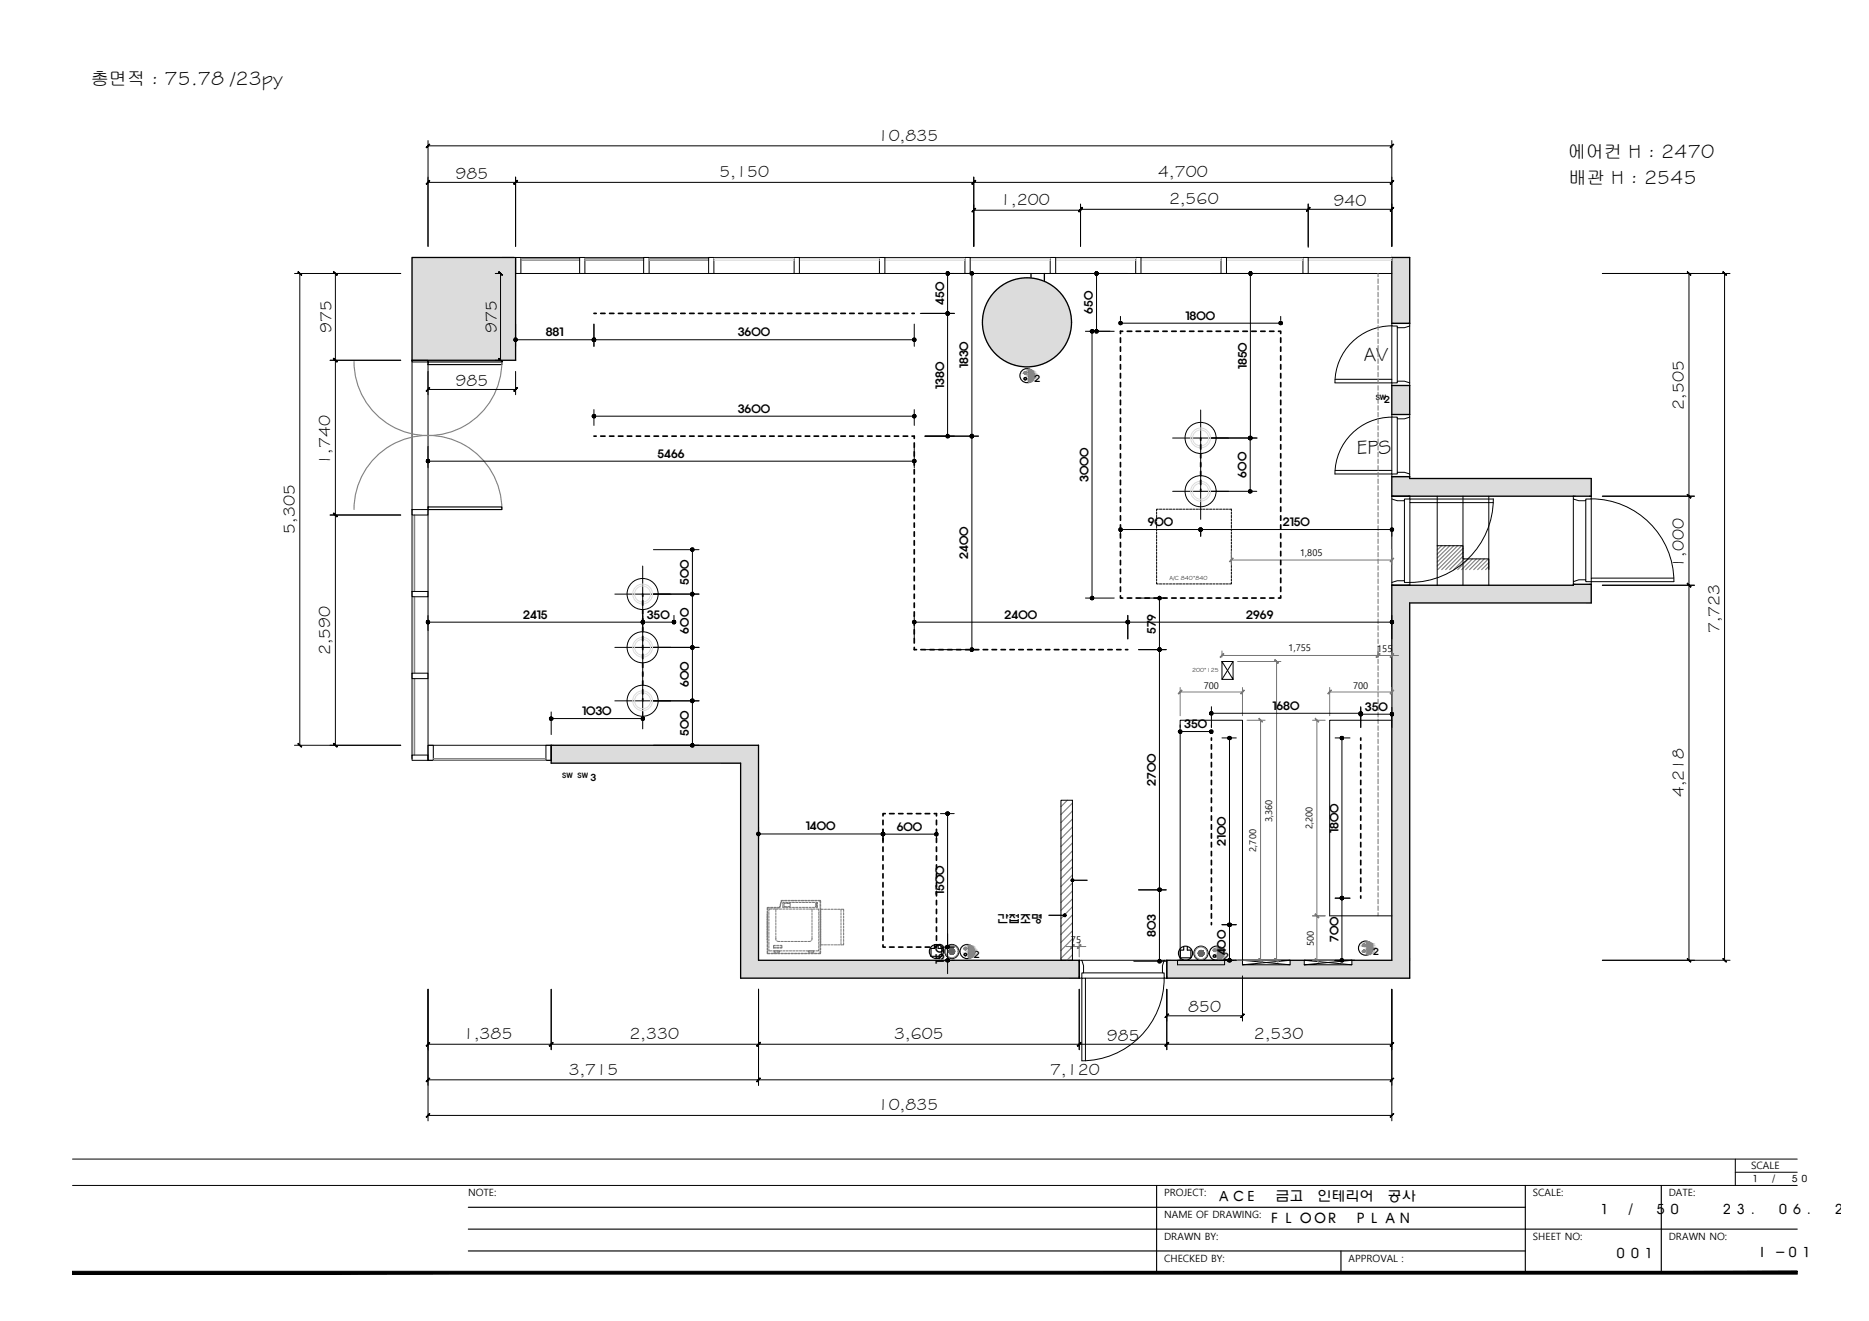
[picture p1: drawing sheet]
<svg xmlns="http://www.w3.org/2000/svg" width="420mm" height="297mm" viewBox="0 0 420 297" stroke-linecap="round" stroke-linejoin="round" font-family="sans-serif">
<defs><g id="words">
<g font-size="4.5">
<text x="306.6" y="81.1">AV</text>
<text x="305" y="102.1">EPS</text>
</g>
<g font-size="4.1">
<text x="20.4" y="19.1">총면적 : 75.78 /23py</text>
<text x="352.4" y="35.6">에어컨 H : 2470</text>
<text x="352.6" y="41.4">배관 H : 2545</text>
</g>
<g font-size="3.7">
<text x="197.4" y="31.7">10,835</text>
<text x="102.4" y="40.2">985</text>
<text x="161.8" y="39.9">5,150</text>
<text x="260.4" y="39.9">4,700</text>
<text x="224.8" y="46.1">1,200</text>
<text x="262.8" y="45.9">2,560</text>
<text x="299.8" y="46.3">940</text>
<text x="74.5" y="74.9" transform="rotate(-90 74.5 74.9)">975</text>
<text x="111.7" y="74.9" transform="rotate(-90 111.7 74.9)">975</text>
<text x="102.4" y="86.8">985</text>
<text x="378.5" y="92.1" transform="rotate(-90 378.5 92.1)">2,505</text>
<text x="74.3" y="104.5" transform="rotate(-90 74.3 104.5)">1,740</text>
<text x="66.3" y="120.1" transform="rotate(-90 66.3 120.1)">5,305</text>
<text x="378.5" y="127.7" transform="rotate(-90 378.5 127.7)">1,000</text>
<text x="386.5" y="142.4" transform="rotate(-90 386.5 142.4)">7,723</text>
<text x="74.3" y="147.4" transform="rotate(-90 74.3 147.4)">2,590</text>
<text x="378.5" y="179.3" transform="rotate(-90 378.5 179.3)">4,218</text>
<text x="267.1" y="227.6">850</text>
<text x="104.1" y="233.7">1,385</text>
<text x="141.5" y="233.7">2,330</text>
<text x="201" y="233.7">3,605</text>
<text x="281.9" y="233.7">2,530</text>
<text x="248.8" y="234">985</text>
<text x="127.8" y="241.7">3,715</text>
<text x="236.1" y="241.7">7,120</text>
<text x="197.4" y="249.7">10,835</text>
</g>
<g font-size="3.2">
<text x="285.8" y="275.1">FLOOR</text>
<text x="305" y="275.1">PLAN</text>
</g>
<g font-size="3.1">
<text x="274.1" y="270.1">ACE</text>
<text x="286.7" y="270.1">금고</text>
<text x="296.2" y="270.1">인테리어</text>
<text x="311.9" y="270.1">공사</text>
<text x="359.8" y="273.1">1</text>
<text x="366.1" y="273.1">/</text>
<text x="372.4" y="273.1">50</text>
<text x="387.3" y="272.9">23.</text>
<text x="399.9" y="272.9">06.</text>
<text x="412.5" y="272.9">28.</text>
<text x="363.4" y="283">001</text>
<text x="395.7" y="282.7">I-01</text>
</g>
<text font-size="2.6" x="224.2" y="207.6">간접조명</text>
<g font-size="2.5">
<text x="212.2" y="68.6" transform="rotate(-90 212.2 68.6)">450</text>
<text x="245.7" y="70.6" transform="rotate(-90 245.7 70.6)">650</text>
<text x="266.5" y="71.9">1800</text>
<text x="122.7" y="75.6">881</text>
<text x="165.9" y="75.6">3600</text>
<text x="217.7" y="82.8" transform="rotate(-90 217.7 82.8)">1830</text>
<text x="280.3" y="83" transform="rotate(-90 280.3 83)">1850</text>
<text x="212.2" y="87.4" transform="rotate(-90 212.2 87.4)">1380</text>
<text x="165.9" y="92.8">3600</text>
<text x="147.8" y="102.9">5466</text>
<text x="280.2" y="107.4" transform="rotate(-90 280.2 107.4)">600</text>
<text x="244.7" y="108.4" transform="rotate(-90 244.7 108.4)">3000</text>
<text x="258" y="118.3">900</text>
<text x="288.4" y="118.3">2150</text>
<text x="217.7" y="125.8" transform="rotate(-90 217.7 125.8)">2400</text>
<text x="154.9" y="131.5" transform="rotate(-90 154.9 131.5)">500</text>
<text x="117.6" y="139.1">2415</text>
<text x="145.4" y="139.1">350</text>
<text x="154.9" y="142.5" transform="rotate(-90 154.9 142.5)">600</text>
<text x="225.8" y="139.1">2400</text>
<text x="259.8" y="142.5" transform="rotate(-90 259.8 142.5)">579</text>
<text x="280.2" y="139.1">2969</text>
<text x="154.9" y="154.5" transform="rotate(-90 154.9 154.5)">600</text>
<text x="130.9" y="160.8">1030</text>
<text x="286" y="159.6">1680</text>
<text x="306.8" y="159.8">350</text>
<text x="154.9" y="165.5" transform="rotate(-90 154.9 165.5)">500</text>
<text x="266.2" y="163.7">350</text>
<text x="259.8" y="176.7" transform="rotate(-90 259.8 176.7)">2700</text>
<text x="181.1" y="186.7">1400</text>
<text x="201.6" y="186.8">600</text>
<text x="275.6" y="190.3" transform="rotate(-90 275.6 190.3)">2100</text>
<text x="300.9" y="187.3" transform="rotate(-90 300.9 187.3)">1800</text>
<text x="212.2" y="201.3" transform="rotate(-90 212.2 201.3)">1500</text>
<text x="259.8" y="210.8" transform="rotate(-90 259.8 210.8)">803</text>
<text x="275.6" y="214.8" transform="rotate(-90 275.6 214.8)">400</text>
<text x="300.9" y="211.8" transform="rotate(-90 300.9 211.8)">700</text>
<text x="212.2" y="216.7" transform="rotate(-90 212.2 216.7)">150</text>
</g>
<text font-size="2.3" x="393.7" y="262.8">SCALE</text>
<g font-size="2.2">
<text x="105.2" y="269">NOTE:</text>
<text x="261.7" y="269">PROJECT:</text>
<text x="344.6" y="269">SCALE:</text>
<text x="375.2" y="269">DATE:</text>
<text x="394" y="265.8">1</text>
<text x="398.4" y="265.8">/</text>
<text x="402.8" y="265.8">50</text>
<text x="261.7" y="273.9">NAME OF DRAWING:</text>
<text x="261.7" y="278.8">DRAWN BY:</text>
<text x="344.6" y="278.8">SHEET NO:</text>
<text x="375.2" y="278.8">DRAWN NO:</text>
<text x="261.7" y="283.7">CHECKED BY:</text>
<text x="303.1" y="283.7">APPROVAL :</text>
</g>
<g font-size="2.1">
<text x="292.3" y="124.9">1,805</text>
<text x="289.7" y="146.4">1,755</text>
<text x="309.6" y="146.7">155</text>
<text x="270.6" y="154.8">700</text>
<text x="304.2" y="154.8">700</text>
<text x="286" y="184.9" transform="rotate(-90 286 184.9)">3,360</text>
<text x="282.4" y="191.5" transform="rotate(-90 282.4 191.5)">2,700</text>
<text x="295.1" y="186.5" transform="rotate(-90 295.1 186.5)">2,200</text>
<text x="240.7" y="212.1">75</text>
<text x="295.3" y="212.7" transform="rotate(-90 295.3 212.7)">500</text>
</g>
<g font-size="2">
<text x="232.6" y="85.9">2</text>
<text x="311.2" y="90.5">2</text>
<text x="132.8" y="175.7">3</text>
<text x="218.9" y="215.4">2</text>
<text x="275" y="215.8">2</text>
<text x="308.7" y="214.7">2</text>
</g>
<g font-size="1.5">
<text x="309.3" y="89.9">SW</text>
<text x="126.4" y="175">SW SW</text>
</g>
<g font-size="1.4">
<text x="262.9" y="130.5">A/C 840*840</text>
<text x="268" y="151.1">200*125</text>
</g>
</g></defs>
<!-- layer: DWG -->
<path d="M16.3 286.5h387.7v-.6zM16.3 285.9h387.7l-387.7 .6z" fill="#000" stroke="#000" stroke-width=".22"/>
<!-- layer: FORTXT -->
<path d="M16.3 266.6h387.7M16.3 260.6h387.7M390.1 263.6h13.9M390.1 260.6v6" fill="none" stroke="#000" stroke-width=".22"/>
<!-- layer: 01-FUR -->
<path d="M105.3 276.4h298.7M105.3 271.5h237.6M260 266.6v19.6M342.9 266.6v19.6M373.5 266.6v19.6M105.3 281.3h237.6M301.5 281.3v4.9" fill="none" stroke="#000" stroke-width=".25"/>
<g fill="none" stroke="#000" stroke-width=".22">
<path d="M112.9 57.9h200M115.9 57.9h1.2v3.6h-1.2zM130.3 57.9h1.2v3.6h-1.2zM144.7 57.9h1.2v3.6h-1.2zM159.3 57.9h1.2v3.6h-1.2zM178.5 57.9h1.2v3.6h-1.2zM197.7 57.9h1.2v3.6h-1.2zM216.9 57.9h1.2v3.6h-1.2zM236.1 57.9h1.2v3.6h-1.2zM255.3 57.9h1.2v3.6h-1.2zM274.5 57.9h1.2v3.6h-1.2zM292.9 57.9h1.2v3.6h-1.2z"/>
<path d="M115.9 61.5h197M92.6 81h3.6v.4h-3.6zM92.6 81v89.6M96.2 81v90M92.6 114.6h3.6v1.2h-3.6zM92.6 133h3.6v1.2h-3.6zM92.6 151.4h3.6v1.2h-3.6zM92.6 169.8h3.6v1.2h-3.6zM96.2 167.6h1.2v3.4h-1.2zM96.2 167.6h27.7v3.4h-27.7M122.7 167.6h1.2v3.4h-1.2z"/>
</g>
<!-- layer: HA -->
<g fill="#dcdcdc" stroke="#dcdcdc" stroke-width=".22">
<path d="M312.9 57.9l4 14.8v-14.8zM312.9 57.9l4 14.8h-4z"/>
<path d="M92.6 57.9l23.3 23.1v-23.1zM92.6 57.9l23.3 23.1h-23.3z"/>
<path d="M312.9 86.7l4 6.5v-6.5zM312.9 86.7l4 6.5h-4z"/>
<path d="M312.9 107.2l4 .4v-.4zM312.9 107.2l4 .4h-4z"/>
<path d="M312.9 107.6l44.8 4v-4zM312.9 107.6l44.8 4h-44.8z"/>
<path d="M353.7 131.4l4 .2v-.2zM353.7 131.4l4 .2h-4z"/>
<path d="M312.9 131.6l44.8 4v-4zM312.9 131.6l44.8 4h-44.8z"/>
<path d="M123.9 167.6l46.6 3.4v-3.4zM123.9 167.6l46.6 3.4h-46.6z"/>
<path d="M123.9 171l46.6 .6v-.6zM123.9 171l46.6 .6h-46.6z"/>
<path d="M312.9 135.6l4 80.3v-80.3zM312.9 135.6l4 80.3h-4z"/>
<path d="M166.5 171.6l4 44.3v-44.3zM166.5 171.6l4 44.3h-4z"/>
<path d="M303.9 215.9l13 1v-1zM303.9 215.9l13 1h-13z"/>
<path d="M290 215.9l3.2 1v-1zM290 215.9l3.2 1h-3.2z"/>
<path d="M262.3 215.9l17 1v-1zM262.3 215.9l17 1h-17z"/>
<path d="M262.3 216.9l54.6 3v-3zM262.3 216.9l54.6 3h-54.6z"/>
<path d="M166.5 215.9l76.1 4v-4zM166.5 215.9l76.1 4h-76.1z"/>
<path d="M230.3 62.5l2.5 .2zM229 62.7l1.3-.2 2.5 .2z"/>
<path d="M229 62.7l5 .3-1.2-.3zM227.8 63l1.2-.3 5 .3z"/>
<path d="M227.8 63l7.4 .4-1.2-.4zM226.7 63.4l1.1-.4 7.4 .4z"/>
<path d="M226.7 63.4l9.6 .6-1.1-.6zM225.6 64l1.1-.6 9.6 .6z"/>
<path d="M225.6 64l11.7 .8-1-.8zM224.5 64.8l1.1-.8 11.7 .8z"/>
<path d="M224.5 64.8l13.7 .8-.9-.8zM223.6 65.6l.9-.8 13.7 .8z"/>
<path d="M223.6 65.6l15.4 1-.8-1zM223.6 65.6l15.4 1h-16.2z"/>
<path d="M222.8 66.6l16.8 1.1-.6-1.1zM222.8 66.6l16.8 1.1h-17.5z"/>
<path d="M222.1 67.7l18.1 1.1-.6-1.1zM222.1 67.7l18.1 1.1h-18.6z"/>
<path d="M221.6 68.8l19 1.2-.4-1.2zM221.6 68.8l19 1.2h-19.4z"/>
<path d="M221.2 70l19.6 1.2-.2-1.2zM221.2 70l19.6 1.2h-19.8z"/>
<path d="M221 71.2l19.9 1.3-.1-1.3zM221 71.2l19.9 1.3h-20z"/>
<path d="M220.9 72.5l19.9 1.2 .1-1.2zM220.9 72.5l19.9 1.2h-19.8z"/>
<path d="M221 73.7l19.6 1.3 .2-1.3zM221 73.7l19.6 1.3h-19.4z"/>
<path d="M221.2 75l19 1.2 .4-1.2zM221.2 75l19 1.2h-18.6z"/>
<path d="M221.6 76.2l18 1.1 .6-1.1zM221.6 76.2l18 1.1h-17.5z"/>
<path d="M222.1 77.3l16.9 1.1 .6-1.1zM222.1 77.3l16.9 1.1h-16.2z"/>
<path d="M222.8 78.4l15.4 .9 .8-.9zM222.8 78.4l15.4 .9h-14.6z"/>
<path d="M223.6 79.3l13.7 .9 .9-.9zM223.6 79.3l13.7 .9h-12.8z"/>
<path d="M224.5 80.2l11.8 .7 1-.7zM224.5 80.2l11.8 .7h-10.7z"/>
<path d="M225.6 80.9l9.6 .7 1.1-.7zM225.6 80.9l9.6 .7h-8.5z"/>
<path d="M226.7 81.6l7.3 .4 1.2-.4zM226.7 81.6l7.3 .4h-6.2z"/>
<path d="M227.8 82l5 .3 1.2-.3zM227.8 82l5 .3h-3.8z"/>
<path d="M229 82.3l2.5 .2 1.3-.2zM229 82.3l2.5 .2z"/>
</g>
<!-- layer: 2sec -->
<g fill="none" stroke="#000" stroke-width=".3">
<path d="M115.6 57.9h-23v23.1h23.3v-23.1M312.9 57.9h4v14.8h-4zM231.8 61.5v1M234.8 61.5v1.8M312.9 86.7h4v6.5h-4zM312.9 107.2h4v.4h40.8v4h-44.8zM312.9 131.6h40.8v-.2h4v4.2h-40.8v84.3h-54.6v-4h50.6zM123.9 167.6h46.6v48.3h72.1v4h-76.1v-48.3h-42.6z"/>
<circle cx="230.9" cy="72.5" r="10"/>
</g>
<g fill="none" stroke="#808080" stroke-width=".25">
<path d="M117.1 58.1h13.2M117.1 58.5h13.2M131.5 58.1h13.2M131.5 58.5h13.2M145.9 58.1h13.4M145.9 58.5h13.4M92.8 115.8v17.2M93.2 115.8v17.2M92.8 134.2v17.2M93.2 134.2v17.2M92.8 152.6v17.2M93.2 152.6v17.2"/>
<path d="M97.4 171h25.3M97.4 170.6h25.3"/>
</g>
<g fill="none" stroke="#dcdcdc" stroke-width=".25">
<path d="M117.1 58.5h13.2M117.1 58.1h13.2M131.5 58.5h13.2M131.5 58.1h13.2M145.9 58.5h13.4M145.9 58.1h13.4M160.5 58.5h18M160.5 58.1h18M179.7 58.5h18M179.7 58.1h18M198.9 58.5h18M198.9 58.1h18"/>
<path d="M218.1 58.5h18M218.1 58.1h18M237.3 58.5h18M237.3 58.1h18M256.5 58.5h18M256.5 58.1h18M275.7 58.5h17.2M275.7 58.1h17.2M294.1 58.5h18.8M294.1 58.1h18.8"/>
</g>
<!-- layer: 0-HAT -->
<g fill="none" stroke="#808080" stroke-width=".25">
<path d="M323.2 122.7l-.1 .1M324.1 122.7l-1 1M325 122.7l-1.9 1.9M325.9 122.7l-2.8 2.8M326.8 122.7l-3.7 3.7M327.7 122.7l-4.6 4.6M328.6 122.7l-5.4 5.4M328.9 123.3l-4.8 4.8M328.9 124.2l-3.9 3.9M328.9 125.1l-3 3M329.2 125.7l-2.4 2.4M330.1 125.7l-2.4 2.4"/>
<path d="M331 125.7l-2.4 2.4M331.9 125.7l-2.4 2.4M332.8 125.7l-2.4 2.4M333.7 125.7l-2.4 2.4M334.6 125.7l-2.4 2.4M334.7 126.5l-1.6 1.6M334.7 127.4l-.7 .7"/>
</g>
<!-- layer: . -->
<path d="M323.1 111.6v20M328.9 111.6v20M334.7 111.6v20" fill="none" stroke="#000" stroke-width=".22"/>
<!-- layer: DIM-S -->
<g fill="none" stroke="#000" stroke-width=".22">
<path d="M96.1 32.8h216.9M96.2 31.6v23.8M115.9 39.8v15.6M218.9 39.8v15.6M312.9 31.6v23.8M96.1 41h216.9M66.2 61.5h23.9M67.4 61.4v106.3M75.4 61.4v106.3M111.3 61.5h1M112.5 61.4v19.7M360.2 61.5h28.7"/>
<path d="M379.7 61.4v154.7M387.7 61.4v154.7M74.2 81h15.9M96.1 87.6h19.9M96.2 83.5v5.3M111.3 81h1M115.9 83.5v5.3M74.2 115.8h15.9M360.2 111.6h20.7M360.2 131.6h20.7M66.2 167.6h23.9M279.3 219.4v10.2"/>
<path d="M360.2 215.9h28.7M96.1 234.8h216.9M96.2 222.4v29.6M123.9 222.4v13.6M170.5 222.4v21.6M242.6 222.4v13.6M262.2 228.4h17.2M262.3 222.4v13.6M312.9 222.4v29.6M96.1 242.8h216.9M96.1 250.8h216.9"/>
</g>
<!-- layer: 0 -->
<g fill="#000" stroke="#000" stroke-width=".22">
<path d="M96.5 32.4l-.6 .8 .7-.7zM96.5 32.4l-.6 .8-.1-.1z"/>
<path d="M312.5 33.1l.7-.7zM313.2 32.4l.1 .1-.8 .7z"/>
<path d="M96.5 40.6l-.6 .8 .7-.7zM96.5 40.6l-.6 .8-.1-.1z"/>
<path d="M116.2 40.6l-.7 .7 .1 .1zM116.2 40.6l.1 .1-.7 .7z"/>
<path d="M116.2 40.6l-.6 .8 .7-.7zM116.2 40.6l-.6 .8-.1-.1z"/>
<path d="M219.2 40.6l-.7 .7 .1 .1zM219.2 40.6l.1 .1-.7 .7z"/>
<path d="M219.2 40.6l-.6 .8 .7-.7zM219.2 40.6l-.6 .8-.1-.1z"/>
<path d="M219.2 46.8l-.6 .9 .7-.8zM219.2 46.8l-.7 .8z"/>
<path d="M242.5 47.6l.7-.8zM243.2 46.8l.1 .1-.7 .8z"/>
<path d="M243.2 46.6l-.6 .9 .7-.8zM243.2 46.6l-.6 .9-.1-.1z"/>
<path d="M294.4 46.6l-.6 .9zM294.4 46.6l.1 .1-.7 .8z"/>
<path d="M294.4 46.6l-.6 .9 .7-.8zM294.4 46.6l-.6 .9z"/>
<path d="M313.2 40.6l-.7 .8zM313.2 40.6l.1 .1-.8 .7z"/>
<path d="M313.2 46.6l-.7 .9zM313.2 46.6l.1 .1-.8 .8z"/>
<path d="M67 61.2l.7 .7 .1-.1zM67 61.2l.1-.1 .7 .7z"/>
<path d="M75 61.2l.7 .7 .1-.1zM75 61.2l.1-.1 .7 .7z"/>
<path d="M112.1 61.2l.8 .7v-.1zM112.1 61.2l.1-.1 .7 .7z"/>
<path d="M115.5 76.4l.1 .2 .3-.2zM115.6 76.6l.3-.2-.2 .3zM115.9 76.4l-.2 .3 .2 .1z"/>
<path d="M115.9 76.4v.4l.2-.1zM115.9 76.4l.3 .2-.1 .1zM115.9 76.4l.3 .2 .1-.2z"/>
<path d="M115.7 76.1l.2 .3v-.4zM115.7 76.1l.2 .3-.3-.2zM115.6 76.2l-.1 .2h.4z"/>
<path d="M115.9 76.4h.4l-.1-.2zM116.1 76.1l.1 .1-.3 .2zM115.9 76v.4l.2-.3z"/>
<path d="M133.1 76.4l.1 .2 .3-.2zM133.2 76.6l.3-.2-.1 .3zM133.5 76.4l-.1 .3 .1 .1z"/>
<path d="M133.1 76.4l.1 .2 .3-.2zM133.2 76.6l.3-.2-.1 .3zM133.5 76.4l-.1 .3 .1 .1z"/>
<path d="M133.5 76.4v.4l.2-.1zM133.5 76.4l.4 .2-.2 .1zM133.5 76.4l.4 .2v-.2z"/>
<path d="M133.4 76.1l.1 .3v-.4zM133.2 76.2l.2-.1 .1 .3zM133.2 76.2l-.1 .2h.4z"/>
<path d="M133.4 76.1l.1 .3v-.4zM133.2 76.2l.2-.1 .1 .3zM133.2 76.2l-.1 .2h.4z"/>
<path d="M133.5 76.4v.4l.2-.1zM133.5 76.4l.4 .2-.2 .1zM133.5 76.4l.4 .2v-.2z"/>
<path d="M133.5 76.4h.4v-.2zM133.7 76.1l.2 .1-.4 .2zM133.5 76v.4l.2-.3z"/>
<path d="M133.5 76.4h.4v-.2zM133.7 76.1l.2 .1-.4 .2zM133.5 76v.4l.2-.3z"/>
<path d="M205.1 76.4l.1 .2 .3-.2zM205.2 76.6l.3-.2-.1 .3zM205.5 76.4l-.1 .3 .1 .1z"/>
<path d="M205.4 76.1l.1 .3v-.4zM205.4 76.1l.1 .3-.3-.2zM205.2 76.2l-.1 .2h.4z"/>
<path d="M205.5 76.4v.4l.2-.1zM205.5 76.4l.4 .2-.2 .1zM205.5 76.4l.4 .2v-.2z"/>
<path d="M205.5 76.4h.4v-.2zM205.7 76.1l.2 .1-.4 .2zM205.5 76v.4l.2-.3z"/>
<path d="M212.7 70.5v.2l.3-.2zM212.7 70.7l.3-.2-.1 .3zM213 70.5l-.1 .3 .1 .1z"/>
<path d="M212.7 61.5v.2l.3-.2zM212.7 61.7l.3-.2-.1 .3zM213 61.5l-.1 .3 .1 .1z"/>
<path d="M212.7 70.5v.2l.3-.2zM212.7 70.7l.3-.2-.1 .3zM213 70.5l-.1 .3 .1 .1z"/>
<path d="M213 70.5v.4l.2-.1zM213 70.5l.4 .2-.2 .1zM213 70.5l.4 .2v-.2z"/>
<path d="M212.9 70.2l.1 .3v-.4zM212.9 70.2l.1 .3-.3-.2zM212.7 70.3v.2h.3z"/>
<path d="M212.9 61.2l.1 .3v-.4zM212.9 61.2l.1 .3-.3-.2zM212.7 61.3v.2h.3z"/>
<path d="M213 61.5v.4l.2-.1zM213 61.5l.4 .2-.2 .1zM213 61.5l.4 .2v-.2z"/>
<path d="M212.9 70.2l.1 .3v-.4zM212.9 70.2l.1 .3-.3-.2zM212.7 70.3v.2h.3z"/>
<path d="M213 70.5v.4l.2-.1zM213 70.5l.4 .2-.2 .1zM213 70.5l.4 .2v-.2z"/>
<path d="M213 70.5h.4v-.2zM213.2 70.2l.2 .1-.4 .2zM213 70.1v.4l.2-.3z"/>
<path d="M213 61.5h.4v-.2zM213.2 61.2l.2 .1-.4 .2zM213 61.1v.4l.2-.3z"/>
<path d="M213 70.5h.4v-.2zM213.2 70.2l.2 .1-.4 .2zM213 70.1v.4l.2-.3z"/>
<path d="M218.1 61.5v.2l.4-.2zM218.1 61.7l.4-.2-.2 .3zM218.5 61.5l-.2 .3h.2z"/>
<path d="M218.3 61.2l.2 .3v-.4zM218.3 61.2l.2 .3-.4-.2zM218.1 61.3v.2h.4z"/>
<path d="M218.5 61.5v.3h.2zM218.5 61.5l.3 .2-.1 .1zM218.5 61.5l.3 .2v-.2z"/>
<path d="M218.5 61.5h.3v-.2zM218.7 61.2l.1 .1-.3 .2zM218.5 61.1v.4l.2-.3z"/>
<path d="M245.1 74.5l.1 .2 .3-.2zM245.2 74.7l.3-.2-.2 .3zM245.5 74.5l-.2 .3 .2 .1z"/>
<path d="M245.3 74.2l.2 .3v-.4zM245.3 74.2l.2 .3-.3-.2zM245.2 74.3l-.1 .2h.4z"/>
<path d="M245.5 74.5v.4l.2-.1zM245.5 74.5l.3 .2-.1 .1zM245.5 74.5l.3 .2 .1-.2z"/>
<path d="M245.5 74.5h.4l-.1-.2zM245.7 74.2l.1 .1-.3 .2zM245.5 74.1v.4l.2-.3z"/>
<path d="M246.1 74.5l.1 .2 .3-.2zM246.2 74.7l.3-.2-.2 .3zM246.5 74.5l-.2 .3 .2 .1z"/>
<path d="M246.1 61.5l.1 .2 .3-.2zM246.2 61.7l.3-.2-.2 .3zM246.5 61.5l-.2 .3 .2 .1z"/>
<path d="M246.5 74.5v.4l.2-.1zM246.5 74.5l.3 .2-.1 .1zM246.5 74.5l.3 .2 .1-.2z"/>
<path d="M246.3 74.2l.2 .3v-.4zM246.3 74.2l.2 .3-.3-.2zM246.2 74.3l-.1 .2h.4z"/>
<path d="M246.3 61.2l.2 .3v-.4zM246.3 61.2l.2 .3-.3-.2zM246.2 61.3l-.1 .2h.4z"/>
<path d="M246.5 61.5v.4l.2-.1zM246.5 61.5l.3 .2-.1 .1zM246.5 61.5l.3 .2 .1-.2z"/>
<path d="M246.5 74.5h.4l-.1-.2zM246.7 74.2l.1 .1-.3 .2zM246.5 74.1v.4l.2-.3z"/>
<path d="M246.5 61.5h.4l-.1-.2zM246.7 61.2l.1 .1-.3 .2zM246.5 61.1v.4l.2-.3z"/>
<path d="M251.5 72.7l.1 .1 .3-.1zM251.6 72.8l.3-.1-.2 .3zM251.9 72.7l-.2 .3h.2z"/>
<path d="M251.9 72.7v.3h.2zM251.9 72.7l.3 .1-.1 .2zM251.9 72.7l.3 .1 .1-.1z"/>
<path d="M251.7 72.3l.2 .4v-.4zM251.7 72.3l.2 .4-.3-.2zM251.6 72.5l-.1 .2h.4z"/>
<path d="M251.9 72.7h.4l-.1-.2zM252.1 72.3l.1 .2-.3 .2zM251.9 72.3v.4l.2-.4z"/>
<path d="M280.7 61.5l.1 .2 .3-.2zM280.8 61.7l.3-.2-.2 .3zM281.1 61.5l-.2 .3 .2 .1z"/>
<path d="M280.9 61.2l.2 .3v-.4zM280.9 61.2l.2 .3-.3-.2zM280.8 61.3l-.1 .2h.4z"/>
<path d="M281.1 61.5v.4l.2-.1zM281.1 61.5l.3 .2-.1 .1zM281.1 61.5l.3 .2 .1-.2z"/>
<path d="M281.1 61.5h.4l-.1-.2zM281.3 61.2l.1 .1-.3 .2zM281.1 61.1v.4l.2-.3z"/>
<path d="M287.5 72.7l.1 .1 .3-.1zM287.6 72.8l.3-.1-.2 .3zM287.9 72.7l-.2 .3h.2z"/>
<path d="M287.7 72.3l.2 .4v-.4zM287.7 72.3l.2 .4-.3-.2zM287.6 72.5l-.1 .2h.4z"/>
<path d="M287.9 72.7v.3h.2zM287.9 72.7l.3 .1-.1 .2zM287.9 72.7l.3 .1 .1-.1z"/>
<path d="M287.9 72.7h.4l-.1-.2zM288.1 72.3l.1 .2-.3 .2zM287.9 72.3v.4l.2-.4z"/>
<path d="M379.3 61.2l.7 .7 .1-.1zM379.3 61.1l.8 .7z"/>
<path d="M387.3 61.2l.7 .7 .1-.1zM387.4 61.1l.7 .7z"/>
<path d="M75.1 80.6l-.1 .1 .8 .6zM75 80.7l.8 .6-.1 .1z"/>
<path d="M75 80.7l.7 .7 .1-.1zM75 80.7l.1-.1 .7 .7z"/>
<path d="M96.5 87.2l-.6 .8 .7-.8zM96.5 87.2l-.6 .8-.1-.1z"/>
<path d="M112.2 80.6l-.1 .1 .8 .6zM112.1 80.7l.8 .6v.1z"/>
<path d="M116.2 87.2l-.7 .7 .1 .1zM116.2 87.2h.1l-.7 .8z"/>
<path d="M133.1 93.6l.1 .2 .3-.2zM133.2 93.8l.3-.2-.1 .3zM133.5 93.6l-.1 .3 .1 .1z"/>
<path d="M133.5 93.6v.4l.2-.1zM133.5 93.6l.4 .2-.2 .1zM133.5 93.6l.4 .2v-.2z"/>
<path d="M133.4 93.2l.1 .4v-.4zM133.2 93.4l.2-.2 .1 .4zM133.2 93.4l-.1 .2h.4z"/>
<path d="M133.5 93.6h.4v-.2zM133.7 93.2l.2 .2-.4 .2zM133.5 93.2v.4l.2-.4z"/>
<path d="M205.1 93.6l.1 .2 .3-.2zM205.2 93.8l.3-.2-.1 .3zM205.5 93.6l-.1 .3 .1 .1z"/>
<path d="M205.4 93.2l.1 .4v-.4zM205.4 93.2l.1 .4-.3-.2zM205.2 93.4l-.1 .2h.4z"/>
<path d="M205.5 93.6v.4l.2-.1zM205.5 93.6l.4 .2-.2 .1zM205.5 93.6l.4 .2v-.2z"/>
<path d="M205.5 93.6h.4v-.2zM205.7 93.2l.2 .2-.4 .2zM205.5 93.2v.4l.2-.4z"/>
<path d="M212.7 98.1v.2l.3-.2zM212.7 98.3l.3-.2-.1 .3zM213 98.1l-.1 .3 .1 .1z"/>
<path d="M213 98.1v.4l.2-.1zM213 98.1l.4 .2-.2 .1zM213 98.1l.4 .2v-.2z"/>
<path d="M212.9 97.7l.1 .4v-.4zM212.9 97.7l.1 .4-.3-.2zM212.7 97.9v.2h.3z"/>
<path d="M213 98.1h.4v-.2zM213.2 97.7l.2 .2-.4 .2zM213 97.7v.4l.2-.4z"/>
<path d="M218.1 98.1v.2l.4-.2zM218.1 98.3l.4-.2-.2 .3zM218.5 98.1l-.2 .3 .2 .1z"/>
<path d="M218.1 98.1v.2l.4-.2zM218.1 98.3l.4-.2-.2 .3zM218.5 98.1l-.2 .3 .2 .1z"/>
<path d="M218.5 98.1v.4l.2-.1zM218.5 98.1l.3 .2-.1 .1zM218.5 98.1l.3 .2v-.2z"/>
<path d="M218.3 97.7l.2 .4v-.4zM218.3 97.7l.2 .4-.4-.2zM218.1 97.9v.2h.4z"/>
<path d="M218.3 97.7l.2 .4v-.4zM218.3 97.7l.2 .4-.4-.2zM218.1 97.9v.2h.4z"/>
<path d="M218.5 98.1v.4l.2-.1zM218.5 98.1l.3 .2-.1 .1zM218.5 98.1l.3 .2v-.2z"/>
<path d="M218.5 98.1h.3v-.2zM218.7 97.7l.1 .2-.3 .2zM218.5 97.7v.4l.2-.4z"/>
<path d="M218.5 98.1h.3v-.2zM218.7 97.7l.1 .2-.3 .2zM218.5 97.7v.4l.2-.4z"/>
<path d="M280.7 98.5v.2l.4-.2zM280.7 98.7l.4-.2-.3 .3zM281.1 98.5l-.3 .3 .3 .1z"/>
<path d="M280.7 98.5l.1 .2 .3-.2zM280.8 98.7l.3-.2-.2 .3zM281.1 98.5l-.2 .3 .2 .1z"/>
<path d="M280.8 98.2l.3 .3v-.4zM280.8 98.2l.3 .3-.4-.2zM280.7 98.3v.2h.4z"/>
<path d="M281.1 98.5v.4l.1-.1zM281.1 98.5l.3 .2-.2 .1zM281.1 98.5l.3 .2v-.2z"/>
<path d="M281.1 98.5v.4l.2-.1zM281.1 98.5l.3 .2-.1 .1zM281.1 98.5l.3 .2 .1-.2z"/>
<path d="M280.9 98.2l.2 .3v-.4zM280.9 98.2l.2 .3-.3-.2zM280.8 98.3l-.1 .2h.4z"/>
<path d="M281.1 98.5h.3v-.2zM281.2 98.2l.2 .1-.3 .2zM281.1 98.1v.4l.1-.3z"/>
<path d="M281.1 98.5h.4l-.1-.2zM281.3 98.2l.1 .1-.3 .2zM281.1 98.1v.4l.2-.3z"/>
<path d="M75.1 115.4l-.1 .1 .8 .6zM75 115.5l.8 .6-.1 .1z"/>
<path d="M75 115.5l.7 .7 .1-.1zM75.1 115.4l.7 .7-.8-.6z"/>
<path d="M95.8 103.7l.1 .2 .3-.2zM95.9 103.9l.3-.2-.2 .3zM96.2 103.7l-.2 .3h.2z"/>
<path d="M96.2 103.7v.3h.2zM96.2 103.7l.3 .2-.1 .1zM96.2 103.7l.3 .2 .1-.2z"/>
<path d="M96 103.4l.2 .3v-.4zM96 103.4l.2 .3-.3-.2zM95.9 103.5l-.1 .2h.4z"/>
<path d="M96.2 103.7h.4l-.1-.2zM96.4 103.4l.1 .1-.3 .2zM96.2 103.3v.4l.2-.3z"/>
<path d="M205.1 103.7l.1 .2 .3-.2zM205.2 103.9l.3-.2-.1 .3zM205.5 103.7l-.1 .3h.1z"/>
<path d="M205.4 103.4l.1 .3v-.4zM205.2 103.5l.2-.1 .1 .3zM205.2 103.5l-.1 .2h.4z"/>
<path d="M205.5 103.7v.3h.2zM205.5 103.7l.4 .2-.2 .1zM205.5 103.7l.4 .2v-.2z"/>
<path d="M205.5 103.7h.4v-.2zM205.7 103.4l.2 .1-.4 .2zM205.5 103.3v.4l.2-.3z"/>
<path d="M251.5 119.1l.1 .2 .3-.2zM251.6 119.3l.3-.2-.2 .3zM251.9 119.1l-.2 .3 .2 .1z"/>
<path d="M251.9 119.1v.4l.2-.1zM251.9 119.1l.3 .2-.1 .1zM251.9 119.1l.3 .2 .1-.2z"/>
<path d="M251.7 118.8l.2 .3v-.4zM251.7 118.8l.2 .3-.3-.2zM251.6 118.9l-.1 .2h.4z"/>
<path d="M251.9 119.1h.4l-.1-.2zM252.1 118.8l.1 .1-.3 .2zM251.9 118.7v.4l.2-.3z"/>
<path d="M269.5 119.1l.1 .2 .3-.2zM269.6 119.3l.3-.2-.2 .3zM269.9 119.1l-.2 .3 .2 .1z"/>
<path d="M269.5 119.1l.1 .2 .3-.2zM269.6 119.3l.3-.2-.2 .3zM269.9 119.1l-.2 .3 .2 .1z"/>
<path d="M269.9 119.1v.4l.2-.1zM269.9 119.1l.3 .2-.1 .1zM269.9 119.1l.3 .2 .1-.2z"/>
<path d="M269.7 118.8l.2 .3v-.4zM269.7 118.8l.2 .3-.3-.2zM269.6 118.9l-.1 .2h.4z"/>
<path d="M269.7 118.8l.2 .3v-.4zM269.7 118.8l.2 .3-.3-.2zM269.6 118.9l-.1 .2h.4z"/>
<path d="M269.9 119.1v.4l.2-.1zM269.9 119.1l.3 .2-.1 .1zM269.9 119.1l.3 .2 .1-.2z"/>
<path d="M269.9 119.1h.4l-.1-.2zM270.1 118.8l.1 .1-.3 .2zM269.9 118.7v.4l.2-.3z"/>
<path d="M269.9 119.1h.4l-.1-.2zM270.1 118.8l.1 .1-.3 .2zM269.9 118.7v.4l.2-.3z"/>
<path d="M280.7 110.5v.2l.4-.2zM280.7 110.7l.4-.2-.3 .3zM281.1 110.5l-.3 .3 .3 .1z"/>
<path d="M281.1 110.5v.4l.1-.1zM281.1 110.5l.3 .2-.2 .1zM281.1 110.5l.3 .2v-.2z"/>
<path d="M280.8 110.2l.3 .3v-.4zM280.8 110.2l.3 .3-.4-.2zM280.7 110.3v.2h.4z"/>
<path d="M281.1 110.5h.3v-.2zM281.2 110.2l.2 .1-.3 .2zM281.1 110.1v.4l.1-.3z"/>
<path d="M312.5 119.1l.1 .2 .3-.2zM312.6 119.3l.3-.2-.2 .3zM312.9 119.1l-.2 .3 .2 .1z"/>
<path d="M312.7 118.8l.2 .3v-.4zM312.6 118.9l.1-.1 .2 .3zM312.6 118.9l-.1 .2h.4z"/>
<path d="M312.9 119.1v.4l.2-.1zM312.9 119.1l.3 .2-.1 .1zM312.9 119.1l.3 .2 .1-.2z"/>
<path d="M312.9 119.1h.4l-.1-.2zM313.1 118.8l.1 .1-.3 .2zM312.9 118.7v.4l.2-.3z"/>
<path d="M379.3 111.2l.8 .7zM379.3 111.2l.8 .7-.1 .1z"/>
<path d="M379.3 111.2l.7 .8 .1-.1zM379.3 111.2l.8 .7z"/>
<path d="M95.8 139.9l.1 .2 .3-.2zM95.9 140.1l.3-.2-.2 .3zM96.2 139.9l-.2 .3 .2 .1z"/>
<path d="M96 139.6l.2 .3v-.4zM96 139.6l.2 .3-.3-.2zM95.9 139.7l-.1 .2h.4z"/>
<path d="M96.2 139.9h.4l-.1-.2zM96.4 139.6l.1 .1-.3 .2zM96.2 139.5v.4l.2-.3z"/>
<path d="M144.1 139.9l.1 .2 .3-.2zM144.2 140.1l.3-.2-.2 .3zM144.5 139.9l-.2 .3 .2 .1z"/>
<path d="M144.1 139.9l.1 .2 .3-.2zM144.2 140.1l.3-.2-.2 .3zM144.5 139.9l-.2 .3 .2 .1z"/>
<path d="M144.3 139.6l.2 .3v-.4zM144.3 139.6l.2 .3-.3-.2zM144.2 139.7l-.1 .2h.4z"/>
<path d="M144.3 139.6l.2 .3v-.4zM144.3 139.6l.2 .3-.3-.2zM144.2 139.7l-.1 .2h.4z"/>
<path d="M144.5 139.9h.4l-.1-.2zM144.7 139.6l.1 .1-.3 .2zM144.5 139.5v.4l.2-.3z"/>
<path d="M144.5 139.9h.4l-.1-.2zM144.7 139.6l.1 .1-.3 .2zM144.5 139.5v.4l.2-.3z"/>
<path d="M151.1 139.9l.1 .2 .3-.2zM151.2 140.1l.3-.2-.2 .3zM151.5 139.9l-.2 .3 .2 .1z"/>
<path d="M151.3 139.6l.2 .3v-.4zM151.3 139.6l.2 .3-.3-.2zM151.2 139.7l-.1 .2h.4z"/>
<path d="M151.5 139.9h.4l-.1-.2zM151.7 139.6l.1 .1-.3 .2zM151.5 139.5v.4l.2-.3z"/>
<path d="M155.3 133.6v.2l.4-.2zM155.3 133.8l.4-.2-.3 .3zM155.7 133.6l-.3 .3 .3 .1z"/>
<path d="M155.3 133.6v.2l.4-.2zM155.3 133.8l.4-.2-.3 .3zM155.7 133.6l-.3 .3 .3 .1z"/>
<path d="M155.3 123.6v.2l.4-.2zM155.3 123.8l.4-.2-.3 .3zM155.7 123.6l-.3 .3 .3 .1z"/>
<path d="M155.4 133.3l.3 .3v-.4zM155.4 133.3l.3 .3-.4-.2zM155.3 133.4v.2h.4z"/>
<path d="M155.7 133.6v.4l.1-.1zM155.7 133.6l.3 .2-.2 .1zM155.7 133.6l.3 .2v-.2z"/>
<path d="M155.7 133.6v.4l.1-.1zM155.7 133.6l.3 .2-.2 .1zM155.7 133.6l.3 .2v-.2z"/>
<path d="M155.4 133.3l.3 .3v-.4zM155.4 133.3l.3 .3-.4-.2zM155.3 133.4v.2h.4z"/>
<path d="M155.4 123.3l.3 .3v-.4zM155.4 123.3l.3 .3-.4-.2zM155.3 123.4v.2h.4z"/>
<path d="M155.7 123.6v.4l.1-.1zM155.7 123.6l.3 .2-.2 .1zM155.7 123.6l.3 .2v-.2z"/>
<path d="M155.7 133.6h.3v-.2zM155.8 133.3l.2 .1-.3 .2zM155.7 133.2v.4l.1-.3z"/>
<path d="M155.7 133.6h.3v-.2zM155.8 133.3l.2 .1-.3 .2zM155.7 133.2v.4l.1-.3z"/>
<path d="M155.7 123.6h.3v-.2zM155.8 123.3l.2 .1-.3 .2zM155.7 123.2v.4l.1-.3z"/>
<path d="M205.1 139.9l.1 .2 .3-.2zM205.2 140.1l.3-.2-.1 .3zM205.5 139.9l-.1 .3 .1 .1z"/>
<path d="M205.4 139.6l.1 .3v-.4zM205.2 139.7l.2-.1 .1 .3zM205.2 139.7l-.1 .2h.4z"/>
<path d="M205.5 139.9h.4v-.2zM205.7 139.6l.2 .1-.4 .2zM205.5 139.5v.4l.2-.3z"/>
<path d="M245.1 134.5l.1 .2 .3-.2zM245.2 134.7l.3-.2-.2 .3zM245.5 134.5l-.2 .3 .2 .1z"/>
<path d="M245.5 134.5v.4l.2-.1zM245.5 134.5l.3 .2-.1 .1zM245.5 134.5l.3 .2 .1-.2z"/>
<path d="M245.3 134.2l.2 .3v-.4zM245.3 134.2l.2 .3-.3-.2zM245.2 134.3l-.1 .2h.4z"/>
<path d="M245.5 134.5h.4l-.1-.2zM245.7 134.2l.1 .1-.3 .2zM245.5 134.1v.4l.2-.3z"/>
<path d="M253.2 139.9v.2l.3-.2zM253.2 140.1l.3-.2-.2 .3zM253.5 139.9l-.2 .3 .2 .1z"/>
<path d="M253.2 139.9v.2l.3-.2zM253.2 140.1l.3-.2-.2 .3zM253.5 139.9l-.2 .3 .2 .1z"/>
<path d="M253.3 139.6l.2 .3v-.4zM253.3 139.6l.2 .3-.3-.2zM253.2 139.7v.2h.3z"/>
<path d="M253.3 139.6l.2 .3v-.4zM253.3 139.6l.2 .3-.3-.2zM253.2 139.7v.2h.3z"/>
<path d="M253.5 139.9h.4v-.2zM253.7 139.6l.2 .1-.4 .2zM253.5 139.5v.4l.2-.3z"/>
<path d="M253.5 139.9h.4v-.2zM253.7 139.6l.2 .1-.4 .2zM253.5 139.5v.4l.2-.3z"/>
<path d="M260.3 134.5l.1 .2 .2-.2zM260.4 134.7l.2-.2-.1 .3zM260.6 134.5l-.1 .3 .1 .1z"/>
<path d="M260.5 134.2l.1 .3v-.4zM260.5 134.2l.1 .3-.2-.2zM260.4 134.3l-.1 .2h.3z"/>
<path d="M260.6 134.5v.4l.3-.1zM260.6 134.5l.4 .2-.1 .1zM260.6 134.5l.4 .2v-.2z"/>
<path d="M260.6 134.5h.4v-.2zM260.9 134.2l.1 .1-.4 .2zM260.6 134.1v.4l.3-.3z"/>
<path d="M312.5 139.9l.1 .2 .3-.2zM312.6 140.1l.3-.2-.2 .3zM312.9 139.9l-.2 .3 .2 .1z"/>
<path d="M312.7 139.6l.2 .3v-.4zM312.6 139.7l.1-.1 .2 .3zM312.6 139.7l-.1 .2h.4z"/>
<path d="M312.9 139.9h.4l-.1-.2zM313.1 139.6l.1 .1-.3 .2zM312.9 139.5v.4l.2-.3z"/>
<path d="M379.3 131.2l.8 .7zM379.3 131.3l.8 .6-.1 .1z"/>
<path d="M379.3 131.3l.7 .7 .1-.1zM379.3 131.2l.8 .7z"/>
<path d="M96.2 139.9v.4l.2-.1zM96.2 139.9l.3 .2-.1 .1zM96.2 139.9l.3 .2 .1-.2z"/>
<path d="M144.5 139.9v.4l.2-.1zM144.5 139.9l.3 .2-.1 .1zM144.5 139.9l.3 .2 .1-.2z"/>
<path d="M144.5 139.9v.4l.2-.1zM144.5 139.9l.3 .2-.1 .1zM144.5 139.9l.3 .2 .1-.2z"/>
<path d="M151.5 139.9v.4l.2-.1zM151.5 139.9l.3 .2-.1 .1zM151.5 139.9l.3 .2 .1-.2z"/>
<path d="M155.3 157.6v.2l.4-.2zM155.3 157.8l.4-.2-.3 .3zM155.7 157.6l-.3 .3 .3 .1z"/>
<path d="M155.3 157.6v.2l.4-.2zM155.3 157.8l.4-.2-.3 .3zM155.7 157.6l-.3 .3 .3 .1z"/>
<path d="M155.3 145.6v.2l.4-.2zM155.3 145.8l.4-.2-.3 .3zM155.7 145.6l-.3 .3 .3 .1z"/>
<path d="M155.3 145.6v.2l.4-.2zM155.3 145.8l.4-.2-.3 .3zM155.7 145.6l-.3 .3 .3 .1z"/>
<path d="M155.4 157.3l.3 .3v-.4zM155.4 157.3l.3 .3-.4-.2zM155.3 157.4v.2h.4z"/>
<path d="M155.7 157.6v.4l.1-.1zM155.7 157.6l.3 .2-.2 .1zM155.7 157.6l.3 .2v-.2z"/>
<path d="M155.7 157.6v.4l.1-.1zM155.7 157.6l.3 .2-.2 .1zM155.7 157.6l.3 .2v-.2z"/>
<path d="M155.4 157.3l.3 .3v-.4zM155.4 157.3l.3 .3-.4-.2zM155.3 157.4v.2h.4z"/>
<path d="M155.4 145.3l.3 .3v-.4zM155.4 145.3l.3 .3-.4-.2zM155.3 145.4v.2h.4z"/>
<path d="M155.7 145.6v.4l.1-.1zM155.7 145.6l.3 .2-.2 .1zM155.7 145.6l.3 .2v-.2z"/>
<path d="M155.7 145.6v.4l.1-.1zM155.7 145.6l.3 .2-.2 .1zM155.7 145.6l.3 .2v-.2z"/>
<path d="M155.4 145.3l.3 .3v-.4zM155.4 145.3l.3 .3-.4-.2zM155.3 145.4v.2h.4z"/>
<path d="M155.7 157.6h.3v-.2zM155.8 157.3l.2 .1-.3 .2zM155.7 157.2v.4l.1-.3z"/>
<path d="M155.7 157.6h.3v-.2zM155.8 157.3l.2 .1-.3 .2zM155.7 157.2v.4l.1-.3z"/>
<path d="M155.7 145.6h.3v-.2zM155.8 145.3l.2 .1-.3 .2zM155.7 145.2v.4l.1-.3z"/>
<path d="M155.7 145.6h.3v-.2zM155.8 145.3l.2 .1-.3 .2zM155.7 145.2v.4l.1-.3z"/>
<path d="M205.5 139.9v.4l.2-.1zM205.5 139.9l.4 .2-.2 .1zM205.5 139.9l.4 .2v-.2z"/>
<path d="M218.1 146.1v.1l.4-.1zM218.1 146.2l.4-.1-.2 .3zM218.5 146.1l-.2 .3 .2 .1z"/>
<path d="M218.5 146.1v.4l.2-.1zM218.5 146.1l.3 .1-.1 .2zM218.5 146.1l.3 .1v-.1z"/>
<path d="M218.3 145.7l.2 .4v-.4zM218.3 145.7l.2 .4-.4-.2zM218.1 145.9v.2h.4z"/>
<path d="M218.5 146.1h.3v-.2zM218.7 145.7l.1 .2-.3 .2zM218.5 145.7v.4l.2-.4z"/>
<path d="M253.5 139.9v.4l.2-.1zM253.5 139.9l.4 .2-.2 .1zM253.5 139.9l.4 .2v-.2z"/>
<path d="M253.5 139.9v.4l.2-.1zM253.5 139.9l.4 .2-.2 .1zM253.5 139.9l.4 .2v-.2z"/>
<path d="M260.3 146.1l.1 .1 .2-.1zM260.4 146.2l.2-.1-.1 .3zM260.6 146.1l-.1 .3 .1 .1z"/>
<path d="M260.3 146.1l.1 .1 .2-.1zM260.4 146.2l.2-.1-.1 .3zM260.6 146.1l-.1 .3 .1 .1z"/>
<path d="M260.5 145.7l.1 .4v-.4zM260.5 145.7l.1 .4-.2-.2zM260.4 145.9l-.1 .2h.3z"/>
<path d="M260.6 146.1v.4l.3-.1zM260.6 146.1l.4 .1-.1 .2zM260.6 146.1l.4 .1v-.1z"/>
<path d="M260.6 146.1v.4l.3-.1zM260.6 146.1l.4 .1-.1 .2zM260.6 146.1l.4 .1v-.1z"/>
<path d="M260.5 145.7l.1 .4v-.4zM260.5 145.7l.1 .4-.2-.2zM260.4 145.9l-.1 .2h.3z"/>
<path d="M260.6 146.1h.4v-.2zM260.9 145.7l.1 .2-.4 .2zM260.6 145.7v.4l.3-.4z"/>
<path d="M260.6 146.1h.4v-.2zM260.9 145.7l.1 .2-.4 .2zM260.6 145.7v.4l.3-.4z"/>
<path d="M312.9 139.9v.4l.2-.1zM312.9 139.9l.3 .2-.1 .1zM312.9 139.9l.3 .2 .1-.2z"/>
<path d="M67.1 167.2h-.1l.8 .7zM67 167.2l.8 .7-.1 .1z"/>
<path d="M75.1 167.2h-.1l.8 .7zM75 167.2l.8 .7-.1 .1z"/>
<path d="M123.5 161.6l.1 .2 .3-.2zM123.6 161.8l.3-.2-.2 .3zM123.9 161.6l-.2 .3 .2 .1z"/>
<path d="M123.9 161.6v.4l.2-.1zM123.9 161.6l.3 .2-.1 .1zM123.9 161.6l.3 .2 .1-.2z"/>
<path d="M123.7 161.3l.2 .3v-.4zM123.7 161.3l.2 .3-.3-.2zM123.6 161.4l-.1 .2h.4z"/>
<path d="M123.9 161.6h.4l-.1-.2zM124.1 161.3l.1 .1-.3 .2zM123.9 161.2v.4l.2-.3z"/>
<path d="M144.1 161.6l.1 .2 .3-.2zM144.2 161.8l.3-.2-.2 .3zM144.5 161.6l-.2 .3 .2 .1z"/>
<path d="M144.3 161.3l.2 .3v-.4zM144.3 161.3l.2 .3-.3-.2zM144.2 161.4l-.1 .2h.4z"/>
<path d="M144.5 161.6v.4l.2-.1zM144.5 161.6l.3 .2-.1 .1zM144.5 161.6l.3 .2 .1-.2z"/>
<path d="M144.5 161.6h.4l-.1-.2zM144.7 161.3l.1 .1-.3 .2zM144.5 161.2v.4l.2-.3z"/>
<path d="M155.3 167.6v.2l.4-.2zM155.3 167.8l.4-.2-.3 .3zM155.7 167.6l-.3 .3 .3 .1z"/>
<path d="M155.7 167.6v.4l.1-.1zM155.7 167.6l.3 .2-.2 .1zM155.7 167.6l.3 .2v-.2z"/>
<path d="M155.4 167.2l.3 .4v-.4zM155.4 167.2l.3 .4-.4-.2zM155.3 167.4v.2h.4z"/>
<path d="M155.7 167.6h.3v-.2zM155.8 167.2l.2 .2-.3 .2zM155.7 167.2v.4l.1-.4z"/>
<path d="M264.9 164.5l.1 .2 .3-.2zM265 164.7l.3-.2-.2 .3zM265.3 164.5l-.2 .3 .2 .1z"/>
<path d="M265.3 164.5v.4l.2-.1zM265.3 164.5l.3 .2-.1 .1zM265.3 164.5l.3 .2 .1-.2z"/>
<path d="M265.1 164.2l.2 .3v-.3zM265.1 164.2l.2 .3-.3-.2zM265 164.3l-.1 .2h.4z"/>
<path d="M265.3 164.5h.4l-.1-.2zM265.5 164.2l.1 .1-.3 .2zM265.3 164.2v.3l.2-.3z"/>
<path d="M271.9 160.4l.1 .2 .3-.2zM272 160.6l.3-.2-.2 .3zM272.3 160.4l-.2 .3 .2 .1z"/>
<path d="M271.9 164.5l.1 .2 .3-.2zM272 164.7l.3-.2-.2 .3zM272.3 164.5l-.2 .3 .2 .1z"/>
<path d="M272.3 160.4v.4l.2-.1zM272.3 160.4l.3 .2-.1 .1zM272.3 160.4l.3 .2 .1-.2z"/>
<path d="M272.1 160.1l.2 .3v-.4zM272.1 160.1l.2 .3-.3-.2zM272 160.2l-.1 .2h.4z"/>
<path d="M272.1 164.2l.2 .3v-.3zM272.1 164.2l.2 .3-.3-.2zM272 164.3l-.1 .2h.4z"/>
<path d="M272.3 164.5v.4l.2-.1zM272.3 164.5l.3 .2-.1 .1zM272.3 164.5l.3 .2 .1-.2z"/>
<path d="M272.3 160.4h.4l-.1-.2zM272.5 160.1l.1 .1-.3 .2zM272.3 160v.4l.2-.3z"/>
<path d="M272.3 164.5h.4l-.1-.2zM272.5 164.2l.1 .1-.3 .2zM272.3 164.2v.3l.2-.3z"/>
<path d="M276 165.9l.1 .2 .3-.2zM276.1 166.1l.3-.2-.2 .4zM276.4 165.9l-.2 .4h.2z"/>
<path d="M276.2 165.6l.2 .3v-.3zM276.1 165.8l.1-.2 .2 .3zM276.1 165.8l-.1 .1h.4z"/>
<path d="M276.4 165.9v.4h.2zM276.4 165.9l.3 .2-.1 .2zM276.4 165.9l.3 .2 .1-.2z"/>
<path d="M276.4 165.9h.4l-.1-.1zM276.6 165.6l.1 .2-.3 .1zM276.4 165.6v.3l.2-.3z"/>
<path d="M301.3 165.9v.2l.4-.2zM301.3 166.1l.4-.2-.2 .4zM301.7 165.9l-.2 .4h.2z"/>
<path d="M301.5 165.6l.2 .3v-.3zM301.5 165.6l.2 .3-.4-.1zM301.3 165.8v.1h.4z"/>
<path d="M301.7 165.9v.4h.1zM301.7 165.9l.3 .2-.2 .2zM301.7 165.9l.3 .2v-.2z"/>
<path d="M301.7 165.9h.3v-.1zM301.8 165.6l.2 .2-.3 .1zM301.7 165.6v.3l.1-.3z"/>
<path d="M305.5 160.6l.1 .2 .3-.2zM305.6 160.8l.3-.2-.2 .3zM305.9 160.6l-.2 .3 .2 .1z"/>
<path d="M305.5 160.4l.1 .2 .3-.2zM305.6 160.6l.3-.2-.2 .3zM305.9 160.4l-.2 .3 .2 .1z"/>
<path d="M305.9 160.6v.4l.2-.1zM305.9 160.6l.3 .2-.1 .1zM305.9 160.6l.3 .2 .1-.2z"/>
<path d="M305.7 160.3l.2 .3v-.4zM305.6 160.4l.1-.1 .2 .3zM305.6 160.4l-.1 .2h.4z"/>
<path d="M305.7 160.1l.2 .3v-.4zM305.6 160.2l.1-.1 .2 .3zM305.6 160.2l-.1 .2h.4z"/>
<path d="M305.9 160.4v.4l.2-.1zM305.9 160.4l.3 .2-.1 .1zM305.9 160.4l.3 .2 .1-.2z"/>
<path d="M305.9 160.6h.4l-.1-.2zM306.1 160.3l.1 .1-.3 .2zM305.9 160.2v.4l.2-.3z"/>
<path d="M305.9 160.4h.4l-.1-.2zM306.1 160.1l.1 .1-.3 .2zM305.9 160v.4l.2-.3z"/>
<path d="M312.5 160.6l.1 .2 .3-.2zM312.6 160.8l.3-.2-.2 .3zM312.9 160.6l-.2 .3 .2 .1z"/>
<path d="M312.7 160.3l.2 .3v-.4zM312.7 160.3l.2 .3-.3-.2zM312.6 160.4l-.1 .2h.4z"/>
<path d="M312.9 160.6v.4l.2-.1zM312.9 160.6l.3 .2-.1 .1zM312.9 160.6l.3 .2 .1-.2z"/>
<path d="M312.9 160.6h.4l-.1-.2zM313.1 160.3l.1 .1-.3 .2zM312.9 160.2v.4l.2-.3z"/>
<path d="M170.1 187.5l.1 .2 .3-.2zM170.2 187.7l.3-.2-.2 .4zM170.5 187.5l-.2 .4h.2z"/>
<path d="M170.5 187.5v.4h.2zM170.5 187.5l.3 .2-.1 .2zM170.5 187.5l.3 .2 .1-.2z"/>
<path d="M170.3 187.2l.2 .3v-.4zM170.3 187.2l.2 .3-.3-.2zM170.2 187.3l-.1 .2h.4z"/>
<path d="M170.5 187.5h.4l-.1-.2zM170.7 187.2l.1 .1-.3 .2zM170.5 187.1v.4l.2-.3z"/>
<path d="M198.1 187.5l.1 .2 .3-.2zM198.2 187.7l.3-.2-.2 .4zM198.5 187.5l-.2 .4h.2z"/>
<path d="M198.1 187.6l.1 .2 .3-.2zM198.2 187.8l.3-.2-.2 .3zM198.5 187.6l-.2 .3h.2z"/>
<path d="M198.3 187.2l.2 .3v-.4zM198.2 187.3l.1-.1 .2 .3zM198.2 187.3l-.1 .2h.4z"/>
<path d="M198.5 187.5v.4h.2zM198.5 187.5l.3 .2-.1 .2zM198.5 187.5l.3 .2 .1-.2z"/>
<path d="M198.5 187.6v.3h.2zM198.5 187.6l.3 .2-.1 .1zM198.5 187.6l.3 .2 .1-.2z"/>
<path d="M198.3 187.3l.2 .3v-.4zM198.2 187.4l.1-.1 .2 .3zM198.2 187.4l-.1 .2h.4z"/>
<path d="M198.5 187.5h.4l-.1-.2zM198.7 187.2l.1 .1-.3 .2zM198.5 187.1v.4l.2-.3z"/>
<path d="M198.5 187.6h.4l-.1-.2zM198.7 187.3l.1 .1-.3 .2zM198.5 187.2v.4l.2-.3z"/>
<path d="M210.1 187.6l.1 .2 .3-.2zM210.2 187.8l.3-.2-.2 .3zM210.5 187.6l-.2 .3h.2z"/>
<path d="M210.3 187.3l.2 .3v-.4zM210.3 187.3l.2 .3-.3-.2zM210.2 187.4l-.1 .2h.4z"/>
<path d="M210.5 187.6v.3h.2zM210.5 187.6l.3 .2-.1 .1zM210.5 187.6l.3 .2 .1-.2z"/>
<path d="M210.5 187.6h.4l-.1-.2zM210.7 187.3l.1 .1-.3 .2zM210.5 187.2v.4l.2-.3z"/>
<path d="M212.6 183l.1 .1 .3-.1zM212.7 183.1l.3-.1-.1 .3zM213 183l-.1 .3h.1z"/>
<path d="M212.9 182.6l.1 .4v-.4zM212.7 182.7l.2-.1 .1 .4zM212.7 182.7l-.1 .3h.4z"/>
<path d="M213 183v.3h.2zM213 183l.4 .1-.2 .2zM213 183l.4 .1v-.1z"/>
<path d="M213 183h.4v-.3zM213.2 182.6l.2 .1-.4 .3zM213 182.6v.4l.2-.4z"/>
<path d="M260.5 199.8l.1 .3v-.4zM260.5 199.8l.1 .3-.2-.2zM260.4 199.9l-.1 .2h.3z"/>
<path d="M260.5 199.8l.1 .3v-.4zM260.5 199.8l.1 .3-.2-.2zM260.4 199.9l-.1 .2h.3z"/>
<path d="M212.6 213l.1 .1 .3-.1zM212.7 213.1l.3-.1-.1 .3zM213 213l-.1 .3h.1z"/>
<path d="M212.6 213l.1 .1 .3-.1zM212.7 213.1l.3-.1-.1 .3zM213 213l-.1 .3h.1z"/>
<path d="M212.6 215.9l.1 .2 .3-.2zM212.7 216.1l.3-.2-.1 .4zM213 215.9l-.1 .4h.1z"/>
<path d="M213 213v.3h.2zM213 213l.4 .1-.2 .2zM213 213l.4 .1v-.1z"/>
<path d="M212.9 212.6l.1 .4v-.4zM212.7 212.8l.2-.2 .1 .4zM212.7 212.8l-.1 .2h.4z"/>
<path d="M213 213v.3h.2zM213 213l.4 .1-.2 .2zM213 213l.4 .1v-.1z"/>
<path d="M212.9 212.6l.1 .4v-.4zM212.7 212.8l.2-.2 .1 .4zM212.7 212.8l-.1 .2h.4z"/>
<path d="M212.9 215.6l.1 .3v-.3zM212.7 215.8l.2-.2 .1 .3zM212.7 215.8l-.1 .1h.4z"/>
<path d="M213 215.9v.4h.2zM213 215.9l.4 .2-.2 .2zM213 215.9l.4 .2v-.2z"/>
<path d="M213 213h.4v-.2zM213.2 212.6l.2 .2-.4 .2zM213 212.6v.4l.2-.4z"/>
<path d="M213 213h.4v-.2zM213.2 212.6l.2 .2-.4 .2zM213 212.6v.4l.2-.4z"/>
<path d="M213 215.9h.4v-.1zM213.2 215.6l.2 .2-.4 .1zM213 215.6v.3l.2-.3z"/>
<path d="M260.3 200.1l.1 .2 .2-.2zM260.4 200.3l.2-.2-.1 .3zM260.6 200.1l-.1 .3h.1z"/>
<path d="M260.3 200.1l.1 .2 .2-.2zM260.4 200.3l.2-.2-.1 .3zM260.6 200.1l-.1 .3h.1z"/>
<path d="M260.3 216.1l.1 .3 .2-.3zM260.4 216.4l.2-.3-.1 .4zM260.6 216.1l-.1 .4h.1z"/>
<path d="M260.6 200.1v.3h.3zM260.6 200.1l.4 .2-.1 .1zM260.6 200.1l.4 .2v-.2z"/>
<path d="M260.6 200.1v.3h.3zM260.6 200.1l.4 .2-.1 .1zM260.6 200.1l.4 .2v-.2z"/>
<path d="M260.6 216.1v.4h.3zM260.6 216.1l.4 .3-.1 .1zM260.6 216.1l.4 .3v-.3z"/>
<path d="M260.5 215.8l.1 .3v-.3zM260.5 215.8l.1 .3-.2-.1zM260.4 216l-.1 .1h.3z"/>
<path d="M260.6 200.1h.4v-.2zM260.9 199.8l.1 .1-.4 .2zM260.6 199.7v.4l.3-.3z"/>
<path d="M260.6 200.1h.4v-.2zM260.9 199.8l.1 .1-.4 .2zM260.6 199.7v.4l.3-.3z"/>
<path d="M260.6 216.1h.4v-.1zM260.9 215.8l.1 .2-.4 .1zM260.6 215.8v.3l.3-.3z"/>
<path d="M276 207.9l.1 .2 .3-.2zM276.1 208.1l.3-.2-.2 .4zM276.4 207.9l-.2 .4h.2z"/>
<path d="M276 207.9l.1 .2 .3-.2zM276.1 208.1l.3-.2-.2 .4zM276.4 207.9l-.2 .4h.2z"/>
<path d="M276 215.9l.1 .2 .3-.2zM276.1 216.1l.3-.2-.2 .4zM276.4 215.9l-.2 .4h.2z"/>
<path d="M276.4 207.9v.4h.2zM276.4 207.9l.3 .2-.1 .2zM276.4 207.9l.3 .2 .1-.2z"/>
<path d="M276.2 207.6l.2 .3v-.3zM276.1 207.8l.1-.2 .2 .3zM276.1 207.8l-.1 .1h.4z"/>
<path d="M276.2 207.6l.2 .3v-.3zM276.1 207.8l.1-.2 .2 .3zM276.1 207.8l-.1 .1h.4z"/>
<path d="M276.4 207.9v.4h.2zM276.4 207.9l.3 .2-.1 .2zM276.4 207.9l.3 .2 .1-.2z"/>
<path d="M276.4 215.9v.4h.2zM276.4 215.9l.3 .2-.1 .2zM276.4 215.9l.3 .2 .1-.2z"/>
<path d="M276.2 215.6l.2 .3v-.3zM276.1 215.8l.1-.2 .2 .3zM276.1 215.8l-.1 .1h.4z"/>
<path d="M276.4 207.9h.4l-.1-.1zM276.6 207.6l.1 .2-.3 .1zM276.4 207.6v.3l.2-.3z"/>
<path d="M276.4 207.9h.4l-.1-.1zM276.6 207.6l.1 .2-.3 .1zM276.4 207.6v.3l.2-.3z"/>
<path d="M276.4 215.9h.4l-.1-.1zM276.6 215.6l.1 .2-.3 .1zM276.4 215.6v.3l.2-.3z"/>
<path d="M301.3 202v.1l.4-.1zM301.3 202.1l.4-.1-.2 .3zM301.7 202l-.2 .3h.2z"/>
<path d="M301.3 202v.1l.4-.1zM301.3 202.1l.4-.1-.2 .3zM301.7 202l-.2 .3h.2z"/>
<path d="M301.3 215.9v.2l.4-.2zM301.3 216.1l.4-.2-.2 .4zM301.7 215.9l-.2 .4h.2z"/>
<path d="M301.7 202v.3h.1zM301.7 202l.3 .1-.2 .2zM301.7 202l.3 .1v-.1z"/>
<path d="M301.5 201.6l.2 .4v-.4zM301.5 201.6l.2 .4-.4-.3zM301.3 201.7v.3h.4z"/>
<path d="M301.5 201.6l.2 .4v-.4zM301.5 201.6l.2 .4-.4-.3zM301.3 201.7v.3h.4z"/>
<path d="M301.7 202v.3h.1zM301.7 202l.3 .1-.2 .2zM301.7 202l.3 .1v-.1z"/>
<path d="M301.7 215.9v.4h.1zM301.7 215.9l.3 .2-.2 .2zM301.7 215.9l.3 .2v-.2z"/>
<path d="M301.5 215.6l.2 .3v-.3zM301.5 215.6l.2 .3-.4-.1zM301.3 215.8v.1h.4z"/>
<path d="M301.7 202h.3v-.3zM301.8 201.6l.2 .1-.3 .3zM301.7 201.6v.4l.1-.4z"/>
<path d="M301.7 202h.3v-.3zM301.8 201.6l.2 .1-.3 .3zM301.7 201.6v.4l.1-.4z"/>
<path d="M301.7 215.9h.3v-.1zM301.8 215.6l.2 .2-.3 .1zM301.7 215.6v.3l.1-.3z"/>
<path d="M379.3 215.5l.8 .8zM379.3 215.6l.8 .7-.1 .1z"/>
<path d="M387.3 215.6l.8 .7zM387.3 215.6l.8 .7-.1 .1z"/>
<path d="M96.5 234.4l-.6 .8 .7-.7zM96.5 234.4l-.6 .8-.1-.1z"/>
<path d="M123.5 235.1l.1 .1 .6-.8zM124.2 234.4l.1 .1-.7 .7z"/>
<path d="M124.2 234.4l-.6 .8 .7-.7zM123.5 235.1l.7-.7-.6 .8z"/>
<path d="M170.1 235.1l.1 .1 .7-.8zM170.9 234.4l-.7 .8z"/>
<path d="M170.9 234.4l-.7 .8zM170.1 235.1l.8-.7-.7 .8z"/>
<path d="M242.2 235.1l.1 .1 .7-.8zM243 234.4v.1l-.7 .7z"/>
<path d="M243 234.4l-.7 .8 .7-.7zM242.2 235.1l.8-.7-.7 .8z"/>
<path d="M261.9 235.1l.1 .1 .6-.8zM262.6 234.4l.1 .1-.7 .7z"/>
<path d="M262.6 234.4l-.6 .8 .7-.7zM261.9 235.1l.7-.7-.6 .8z"/>
<path d="M262.6 228l-.6 .8 .7-.7zM262.6 228l-.7 .8z"/>
<path d="M278.9 228.8l.8-.8zM279.7 228v.1l-.7 .7z"/>
<path d="M312.5 235.1l.7-.7zM313.2 234.4l.1 .1-.8 .7z"/>
<path d="M96.5 250.4l-.6 .8zM96.5 250.4l-.6 .8-.1-.1z"/>
<path d="M96.5 242.4l-.6 .8zM96.5 242.4l-.6 .8-.1-.1z"/>
<path d="M170.1 243.1l.1 .1 .7-.8zM170.9 242.4l-.7 .8z"/>
<path d="M170.9 242.4l-.7 .8zM170.1 243.1l.8-.7-.7 .8z"/>
<path d="M312.5 243.1l.7-.7zM313.2 242.4l-.7 .8z"/>
<path d="M312.5 251.1l.7-.7zM313.2 250.4l-.7 .8z"/>
</g>
<g fill="none" stroke="#000" stroke-width=".22">
<path d="M312.9 72.7h4M313.3 72.7h-.4v.6h1.2v.4h1.6l1.2-.4v-.6h-.4M314.1 73.7v12M316.9 73.3v12.8M300.1 85.3h12.8v.8h-12.8M312.9 85.3v-12a12.8 12.8 0 0 0-12.8 12.8M312.9 86.7h4M312.9 93.2h4M313.3 86.7h-.4v-.6h1.2v-.4h1.6l1.2 .4v.6h-.4M313.3 93.2h-.4v.6h1.2v.4h1.6l1.2-.4v-.6h-.4M314.1 94.2v12M316.9 93.8v12.8"/>
<path d="M300.1 105.8h12.8v.8h-12.8M312.9 105.8v-12a12.8 12.8 0 0 0-12.8 12.8M312.9 112.2v18.8M312.9 107.2h4M313.3 107.2h-.4v-.6h1.2v-.4h1.6l1.2 .4v.6h-.4M313.3 111.6h-.4v.6l1.2 .4h1.6v-.4h1.2v-.6h-.4M315.7 112.6v18M316.9 113v18M335.7 112.2a18.8 18.8 0 0 1-18.8 18.8M335.7 112.2h-18.8v.8h18.8M353.7 112.2v18.6M354.1 111.6h-.4v.6l1.2 .4h1.6v-.4h1.2v-.6h-.4"/>
<path d="M356.5 112.6v17.8M357.7 112.2a18.6 18.6 0 0 1 18.6 18.6h-18.6v-.8h18.6M357.7 112.2v17.8M313.3 131.6h-.4v-.6l1.2-.4h1.6v.4h1.2v.6h-.4M354.1 131.4h-.4v-.6l1.2-.4h1.6v.4h1.2v.6h-.4M242.6 216.4v-.5h.6l.4 1.3v1.6h-.4v1.1h-.6v-.4M242.6 215.9v4M243.2 215.9h18.5M243.6 218.8h17.7M244 219.9h17.7M261.7 219.9a18.5 18.5 0 0 1-18.5 18.6v-18.6h.8v18.6M262.3 216.4v-.5h-.6l-.4 1.3v1.6h.4v1.1h.6v-.4"/>
<path d="M262.3 215.9v4"/>
</g>
<!-- layer: 6fin -->
<path d="M323.1 122.7h5.8v3h5.8v2.4M279.3 215.9l10.7 1M290 215.9l-10.7 1h10.7v-1h-10.7v1M293.2 215.9l10.7 1M303.9 215.9l-10.7 1h10.7v-1h-10.7v1" fill="none" stroke="#000" stroke-width=".22"/>
<g fill="none" stroke="#000" stroke-width=".25">
<path d="M231.3 83v3M209.3 213.3h.8v-.8h.8v.8h.8v1.7h-2.4zM217.8 212.4v3.1M266.1 212.8v.8h-.8v1.8h2.4v-1.8h-.8v-.8M273.9 212.8v3.1M307.4 211.7v3.1"/>
<circle cx="230.5" cy="85.1" r=".28"/>
<circle cx="230.5" cy="83.8" r=".28"/>
<circle cx="230.9" cy="84.5" r="1.59"/>
<circle cx="210.5" cy="214" r="1.59"/>
<circle cx="214" cy="214" r="1.59"/>
<circle cx="214" cy="214" r=".61"/>
<circle cx="217" cy="214.6" r=".28"/>
<circle cx="217" cy="213.3" r=".28"/>
<circle cx="217.4" cy="214" r="1.59"/>
<circle cx="266.5" cy="214.3" r="1.59"/>
<circle cx="270" cy="214.3" r="1.59"/>
<circle cx="270" cy="214.3" r=".61"/>
<circle cx="273" cy="213.7" r=".28"/>
<circle cx="273" cy="215" r=".28"/>
<circle cx="273.5" cy="214.3" r="1.59"/>
<circle cx="307" cy="213.2" r="1.59"/>
</g>
<g fill="#808080" stroke="#808080" stroke-width=".22">
<path d="M231.3 83h.3z"/>
<path d="M230.4 83.6h.1z"/>
<path d="M230.4 84.1h.1z"/>
<path d="M230.4 84.9h.1z"/>
<path d="M230.4 85.4h.1z"/>
<path d="M231.3 85.8h.5l-.2 .1z"/>
<path d="M217.8 212.4l.3 .1h-.3z"/>
<path d="M217 213.6h.1z"/>
<path d="M217 214.9h.1z"/>
<path d="M217.8 215.3h.6l-.3 .1z"/>
<path d="M307.4 211.7l.3 .1z"/>
<path d="M306.5 212.3h.2z"/>
<path d="M306.5 212.8h.2z"/>
<path d="M306.5 213.6h.2z"/>
<path d="M306.5 214.2h.2z"/>
<path d="M307.4 214.5h.5l-.2 .2z"/>
<path d="M273.9 212.8l.3 .1z"/>
<path d="M273 213.4h.1z"/>
<path d="M273 214.7h.1z"/>
<path d="M273.9 215.6h.5l-.2 .2z"/>
<path d="M231.3 83l.5 .2zM231.3 83l.5 .2h-.5z"/>
<path d="M231.3 83.2l.8 .2zM231.3 83.2l.8 .2h-.8z"/>
<path d="M230.4 83.6h.2zM230.4 83.6h.2z"/>
<path d="M230.4 83.6h.3zM230.4 83.6h.3z"/>
<path d="M231.3 83.4l.9 .2-.1-.2zM231.3 83.4l.9 .2h-.9z"/>
<path d="M230.3 83.6h.4zM230.3 83.6h.4z"/>
<path d="M230.3 83.6l.4 .1zM230.3 83.6l.4 .1z"/>
<path d="M230.3 83.7h.5zM230.3 83.7h.5z"/>
<path d="M230.3 83.7l.5 .1zM230.3 83.7l.5 .1z"/>
<path d="M230.3 83.8h.5zM230.3 83.8h.5z"/>
<path d="M230.2 83.8l.6 .1zM230.2 83.8l.6 .1z"/>
<path d="M231.3 83.6l1.1 .3-.2-.3zM231.3 83.6l1.1 .3h-1.1z"/>
<path d="M230.3 83.9h.5zM230.3 83.9h.5z"/>
<path d="M230.3 83.9h.5zM230.3 83.9l.4 .1z"/>
<path d="M230.3 84h.4zM230.3 84h.4z"/>
<path d="M230.3 84l.4 .1zM230.3 84l.4 .1z"/>
<path d="M230.3 84.1h.4zM230.3 84.1h.3z"/>
<path d="M230.4 84.1h.2zM230.4 84.1h.1z"/>
<path d="M231.3 83.9l1.2 .3-.1-.3zM231.3 83.9l1.2 .3h-1.2z"/>
<path d="M231.3 84.2l1.2 .3v-.3zM231.3 84.2l1.2 .3h-1.2z"/>
<path d="M231.3 84.5l1.2 .3v-.3zM231.3 84.5l1.2 .3h-1.2z"/>
<path d="M230.4 84.9h.2zM230.4 84.9h.2z"/>
<path d="M230.4 84.9h.3zM230.4 84.9h.3z"/>
<path d="M230.3 84.9l.4 .1zM230.3 84.9l.4 .1z"/>
<path d="M230.3 85h.4zM230.3 85h.4z"/>
<path d="M230.3 85l.5 .1zM230.3 85l.5 .1z"/>
<path d="M231.3 84.8l1.1 .3 .1-.3zM231.3 84.8l1.1 .3h-1.1z"/>
<path d="M230.3 85.1h.5zM230.3 85.1h.5z"/>
<path d="M230.3 85.1l.5 .1zM230.3 85.1l.5 .1z"/>
<path d="M230.2 85.2h.6zM230.2 85.2h.6z"/>
<path d="M230.3 85.2h.5zM230.3 85.2h.5z"/>
<path d="M230.3 85.2h.5zM230.3 85.2l.4 .1z"/>
<path d="M230.3 85.3h.4zM230.3 85.3h.4z"/>
<path d="M231.3 85.1l.9 .3 .2-.3zM231.3 85.1l.9 .3h-.9z"/>
<path d="M230.3 85.3l.4 .1zM230.3 85.3l.4 .1z"/>
<path d="M230.3 85.4h.4zM230.3 85.4h.3z"/>
<path d="M230.4 85.4h.2zM230.4 85.4h.1z"/>
<path d="M231.3 85.4l.8 .2 .1-.2zM231.3 85.4l.8 .2h-.8z"/>
<path d="M231.3 85.6l.5 .2 .3-.2zM231.3 85.6l.5 .2h-.5z"/>
<path d="M231.3 85.8v.1h.3zM231.3 85.9h.3l-.3 .1z"/>
<path d="M217.8 212.5l.6 .2zM217.8 212.5l.6 .2h-.6z"/>
<path d="M217.8 212.7l.8 .2-.2-.2zM217.8 212.7l.8 .2h-.8z"/>
<path d="M217 213h.1zM217 213h.1z"/>
<path d="M217 213l.2 .1zM217 213l.2 .1z"/>
<path d="M216.9 213.1h.3zM216.9 213.1h.3z"/>
<path d="M217.8 212.9l1 .2-.2-.2zM217.8 212.9l1 .2h-1z"/>
<path d="M216.9 213.1h.4zM216.9 213.1h.4z"/>
<path d="M216.8 213.1l.5 .1zM216.8 213.1l.5 .1z"/>
<path d="M216.8 213.2h.5zM216.8 213.2h.5z"/>
<path d="M216.8 213.2l.5 .1zM216.8 213.2l.5 .1z"/>
<path d="M216.8 213.3h.5zM216.8 213.3h.5z"/>
<path d="M216.8 213.3h.5zM216.8 213.3h.5z"/>
<path d="M217.8 213.1l1.1 .3-.1-.3zM217.8 213.1l1.1 .3h-1.1z"/>
<path d="M216.8 213.3l.5 .1zM216.8 213.3l.5 .1z"/>
<path d="M216.8 213.4h.5zM216.8 213.4l.5 .1zM216.8 213.5h.5zM216.8 213.5h.5z"/>
<path d="M216.8 213.5h.5zM216.8 213.5h.4z"/>
<path d="M216.9 213.5h.3zM216.9 213.5l.3 .1z"/>
<path d="M216.9 213.6h.3zM216.9 213.6h.2z"/>
<path d="M217.8 213.4l1.2 .3-.1-.3zM217.8 213.4l1.2 .3h-1.2z"/>
<path d="M217.8 213.7l1.2 .3v-.3zM217.8 213.7l1.2 .3h-1.2z"/>
<path d="M217.8 214l1.2 .3v-.3zM217.8 214l1.2 .3h-1.2z"/>
<path d="M217 214.4h.1zM217 214.4h.1z"/>
<path d="M217 214.4h.2zM216.9 214.4h.3z"/>
<path d="M216.9 214.4h.3zM216.9 214.4h.3z"/>
<path d="M216.9 214.4h.4zM216.8 214.4h.5z"/>
<path d="M216.8 214.4l.5 .1zM216.8 214.4l.5 .1z"/>
<path d="M216.8 214.5h.5zM216.8 214.5h.5z"/>
<path d="M217.8 214.3l1.1 .3 .1-.3zM217.8 214.3l1.1 .3h-1.1z"/>
<path d="M216.8 214.5l.5 .1zM216.8 214.5l.5 .1z"/>
<path d="M216.8 214.6l.5 .1zM216.8 214.6l.5 .1z"/>
<path d="M216.8 214.7h.5zM216.8 214.7h.5z"/>
<path d="M216.8 214.7h.5zM216.8 214.7h.5z"/>
<path d="M216.8 214.7h.5zM216.8 214.7l.5 .1z"/>
<path d="M216.8 214.8h.5zM216.8 214.8h.5z"/>
<path d="M217.8 214.6l1 .2 .1-.2zM217.8 214.6l1 .2h-1z"/>
<path d="M216.8 214.8h.5zM216.8 214.8l.4 .1z"/>
<path d="M216.9 214.9h.3zM216.9 214.9h.3z"/>
<path d="M216.9 214.9h.3zM216.9 214.9h.2z"/>
<path d="M217.8 214.8l.8 .3 .2-.3zM217.8 214.8l.8 .3h-.8z"/>
<path d="M217.8 215.1l.6 .2 .2-.2zM217.8 215.1l.6 .2h-.6z"/>
<path d="M217.8 215.3v.1h.3zM217.8 215.4h.3l-.3 .1z"/>
<path d="M307.4 211.8l.5 .1zM307.4 211.8l.5 .1h-.5z"/>
<path d="M307.4 211.9l.8 .2-.3-.2zM307.4 211.9l.8 .2h-.8z"/>
<path d="M306.5 212.3h.2zM306.5 212.3h.2z"/>
<path d="M306.5 212.3h.2zM306.5 212.3h.2z"/>
<path d="M307.4 212.1l1 .3-.2-.3zM307.4 212.1l1 .3h-1z"/>
<path d="M306.5 212.3l.3 .1zM306.5 212.3l.3 .1z"/>
<path d="M306.4 212.4h.4zM306.4 212.4h.4z"/>
<path d="M306.4 212.4l.4 .1zM306.4 212.4l.4 .1z"/>
<path d="M306.4 212.5h.5zM306.4 212.5h.5z"/>
<path d="M306.3 212.5l.6 .1zM306.3 212.5l.6 .1z"/>
<path d="M306.3 212.6h.6zM306.3 212.6h.6z"/>
<path d="M307.4 212.4l1.1 .2-.1-.2zM307.4 212.4l1.1 .2h-1.1z"/>
<path d="M306.3 212.6h.6zM306.3 212.6l.5 .1z"/>
<path d="M306.4 212.7h.4zM306.4 212.7h.4z"/>
<path d="M306.4 212.7h.4zM306.4 212.7l.4 .1z"/>
<path d="M306.4 212.8h.4zM306.4 212.8h.3z"/>
<path d="M306.5 212.8h.2zM306.5 212.8h.2z"/>
<path d="M306.5 212.8h.2zM306.5 212.8h.2z"/>
<path d="M307.4 212.6l1.2 .3-.1-.3zM307.4 212.6l1.2 .3h-1.2z"/>
<path d="M307.4 212.9l1.2 .3v-.3zM307.4 212.9l1.2 .3h-1.2z"/>
<path d="M307.4 213.2l1.2 .3v-.3zM307.4 213.2l1.2 .3h-1.2z"/>
<path d="M306.5 213.6h.2zM306.5 213.6h.2z"/>
<path d="M306.5 213.6l.2 .1zM306.5 213.6l.2 .1z"/>
<path d="M306.5 213.7h.3zM306.5 213.7h.3z"/>
<path d="M306.4 213.7l.4 .1zM306.4 213.7l.4 .1z"/>
<path d="M306.4 213.8h.4zM306.4 213.8h.4z"/>
<path d="M307.4 213.5l1.1 .3 .1-.3zM307.4 213.5l1.1 .3h-1.1z"/>
<path d="M306.4 213.8l.5 .1zM306.4 213.8l.5 .1z"/>
<path d="M306.3 213.9h.6zM306.3 213.9h.6z"/>
<path d="M306.3 213.9h.6zM306.3 213.9h.6z"/>
<path d="M306.3 213.9h.6zM306.3 213.9l.5 .1z"/>
<path d="M306.4 214h.4zM306.4 214h.4z"/>
<path d="M306.4 214h.4zM306.4 214l.4 .1z"/>
<path d="M307.4 213.8l1 .3 .1-.3zM307.4 213.8l1 .3h-1z"/>
<path d="M306.4 214.1h.4zM306.4 214.1h.3z"/>
<path d="M306.5 214.1h.2zM306.5 214.1l.2 .1z"/>
<path d="M306.5 214.2h.2zM306.5 214.2h.2z"/>
<path d="M307.4 214.1l.8 .2 .2-.2zM307.4 214.1l.8 .2h-.8z"/>
<path d="M307.4 214.3l.5 .2 .3-.2zM307.4 214.3l.5 .2h-.5z"/>
<path d="M307.4 214.5v.2h.3zM307.4 214.7h.3l-.3 .1z"/>
<path d="M273.9 212.9l.5 .1zM273.9 212.9l.5 .1h-.5z"/>
<path d="M273.9 213l.7 .3-.2-.3zM273.9 213l.7 .3h-.7z"/>
<path d="M273 213.4h.2zM272.9 213.4h.3z"/>
<path d="M272.9 213.4l.3 .1zM272.9 213.4l.3 .1z"/>
<path d="M273.9 213.3l.9 .2-.2-.2zM273.9 213.3l.9 .2h-.9z"/>
<path d="M272.9 213.5h.4zM272.9 213.5h.4z"/>
<path d="M272.8 213.5l.5 .1zM272.8 213.5l.5 .1z"/>
<path d="M272.8 213.6h.5zM272.8 213.6h.5z"/>
<path d="M272.8 213.6h.5zM272.8 213.6h.5z"/>
<path d="M272.8 213.6l.5 .1zM272.8 213.6l.5 .1z"/>
<path d="M272.8 213.7h.5zM272.8 213.7h.5z"/>
<path d="M273.9 213.5l1.1 .3-.2-.3zM273.9 213.5l1.1 .3h-1.1z"/>
<path d="M272.8 213.7l.5 .1zM272.8 213.7l.5 .1z"/>
<path d="M272.8 213.8h.5zM272.8 213.8h.5z"/>
<path d="M272.8 213.8h.5zM272.8 213.8l.5 .1z"/>
<path d="M272.8 213.9h.5zM272.8 213.9h.4z"/>
<path d="M272.9 213.9h.3zM272.9 213.9h.3z"/>
<path d="M272.9 213.9h.3zM272.9 213.9h.2z"/>
<path d="M273 213.9h.1zM273 213.9h.1z"/>
<path d="M273.9 213.8l1.1 .3v-.3zM273.9 213.8l1.1 .3h-1.1z"/>
<path d="M273.9 214.1l1.1 .3v-.3zM273.9 214.1l1.1 .3h-1.1z"/>
<path d="M273.9 214.4l1.1 .3v-.3zM273.9 214.4l1.1 .3h-1.1z"/>
<path d="M273 214.7l.2 .1zM273 214.7l.2 .1z"/>
<path d="M272.9 214.8h.3zM272.9 214.8h.3z"/>
<path d="M272.9 214.8h.4zM272.9 214.8h.4z"/>
<path d="M272.8 214.8l.5 .1zM272.8 214.8l.5 .1z"/>
<path d="M272.8 214.9h.5zM272.8 214.9h.5z"/>
<path d="M273.9 214.7l1.1 .3v-.3zM273.9 214.7l1.1 .3h-1.1z"/>
<path d="M272.8 214.9l.5 .1zM272.8 214.9l.5 .1z"/>
<path d="M272.8 215h.5zM272.8 215h.5z"/>
<path d="M272.8 215l.5 .1zM272.8 215l.5 .1z"/>
<path d="M272.8 215.1h.5zM272.8 215.1h.5z"/>
<path d="M272.8 215.1l.5 .1zM272.8 215.1l.5 .1z"/>
<path d="M272.8 215.2h.5zM272.8 215.2h.5z"/>
<path d="M273.9 215l.9 .2 .2-.2zM273.9 215l.9 .2h-.9z"/>
<path d="M272.8 215.2h.5zM272.8 215.2h.4z"/>
<path d="M272.9 215.2h.3zM272.9 215.2l.3 .1z"/>
<path d="M272.9 215.3h.3zM272.9 215.3h.2z"/>
<path d="M273 215.3h.1zM273 215.3h.1z"/>
<path d="M273.9 215.2l.7 .2 .2-.2zM273.9 215.2l.7 .2h-.7z"/>
<path d="M273.9 215.4l.5 .2 .2-.2zM273.9 215.4l.5 .2h-.5z"/>
<path d="M273.9 215.6v.2h.3zM273.9 215.8h.3z"/>
</g>
<path d="M79.6 81.3a16.6 16.6 0 0 0 16.6 16.6 16.6 16.6 0 0 0 16.6-16.6M79.6 114.6a16.6 16.6 0 0 1 16.6-16.7 16.6 16.6 0 0 1 16.6 16.7" fill="none" stroke="#808080" stroke-width=".25"/>
<path d="M96.2 81.4h16.6v.6h-16.6zM96.2 114h16.6v.6h-16.6z" fill="none" stroke="#000" stroke-width=".25"/>
<!-- layer: 2TI-FL-FUR2 -->
<g fill="none" stroke="#767676" stroke-width=".22">
<path d="M172.5 213.9v.5h.6M172.5 204.9v.5M172.5 205.5v5.9M172.5 211.6v.5M172.5 212.4v.5M172.5 213.1v.5M172.6 213.9v.5h.5M172.6 204.9v.5M172.6 205.6v.5M172.6 206.4v.5M172.6 207.1v.5M172.6 207.9v.5"/>
<path d="M172.6 208.6v.5M172.6 209.4v.5M172.6 210.1v.5M172.6 210.9v.5M172.6 211.6v.5M172.6 212.4v.5M172.6 213.1v.5M172.8 213.4v.4h.7M172.8 205.1v.5M172.8 205.9v.5M172.8 206.6v.5M172.8 207.4v.5"/>
<path d="M172.8 208.1v.5M172.8 208.9v.5M172.8 209.6v.5M172.8 210.4v.5M172.8 211.1v.5M172.8 211.9v.5M172.8 212.6v.5M173 204l-.5 .1v.5M173 204.2h-.4v.4M173.2 204h.5M173.2 204.2h.5M173.4 214.4h.5"/>
<path d="M173.5 204.4h-.7v.5M173.7 213.8h.5M173.7 204.4h.5M173.9 213h.4M174 204h.5M174 204.2h.5M174.1 214.4h.5M174.3 212.6h-.4v.6h.4M174.4 210.5l.1 .9M174.4 204.4v.6M174.4 205.3v.5M174.4 206v.5"/>
<path d="M174.4 206.8v.4M174.4 207.5v.5M174.4 208.3v.5M174.4 209v.5M174.4 209.8v.5M174.5 213.8h.5M174.5 204.4h.5M174.5 213.8h-.5v.3h.5M174.6 213.2h.5M174.6 212.6h.5M174.6 213h.5M174.7 211.6l.6 .1"/>
<path d="M174.8 213.8h.5v.3h-.5M174.8 214.4h.5M175.2 213.8h.5M175.2 204.4h.5M175.3 212.6h.5v.6h-.5M175.3 203.7l-.1 .3h-.4M175.3 213h.5M175.5 203.4l-.2 .6-.5 .2M175.5 202.9l-.1 .5M175.6 211.7h.5M175.6 214.4h.5M176 213.8h.4"/>
<path d="M176 204.4h.4M176 203.6v.4h.4M176.1 202.5h-.5v.2M176.2 202.6h-.5l-.1 .5M176.4 202.9h-.4v.5M176.4 211.7h.4M176.4 202.5h.5M176.4 214.4h.4M176.4 202.6h.5M176.6 203.1h-.4v.8h.6M176.6 204h.5M176.6 202.9h.5"/>
<path d="M176.7 213.8h.5M176.7 204.4h.5M176.8 203.1h.8v.8h-.5M177.1 211.7h.5M177.1 214.4h.5M177.1 202.5h.5M177.2 202.6h.5M177.4 204h.5M177.4 202.9h.5M177.5 213.8h.5M177.5 204.4h.5M177.8 211.7h.6"/>
<path d="M177.8 214.4h.6M177.9 202.5h.5M177.9 202.6h.5M178.1 204h.5M178.1 202.9h.5M178.2 213.8h.5M178.2 204.4h.5M178.6 211.7h.5M178.6 202.5h.5M178.6 214.4h.5M178.7 202.6h.5M178.9 204h.5"/>
<path d="M178.9 202.9h.5M179 213.8h.5M179 204.4h.5M179.3 211.7h.5M179.3 214.4h.5M179.4 202.5h.5M179.4 202.6h.5M179.6 204h.5M179.6 202.9h.5M179.7 213.8h.5M179.7 204.4h.5M180.1 211.7h.5"/>
<path d="M180.1 214.4h.5M180.1 202.5h.5M180.2 202.6h.5M180.4 204h.5M180.4 202.9h.5M180.5 213.8h.5M180.5 204.4h.5M180.8 211.7h.6M180.8 214.4h.6M180.9 202.5h.5M180.9 202.6h.5M181.1 204h.5"/>
<path d="M181.1 202.9h.5M181.2 213.8h.5M181.2 204.4h.5M181.6 202.5h.5M181.6 214.4h.5M181.7 202.6h.5M181.9 204h.5M181.9 202.9h.5M181.9 213.8h.6M181.9 204.4h.6M182.2 213.8h-.5v.3h.5M182.3 211.6l-.7 .1"/>
<path d="M182.3 214.4h.5M182.4 202.5h.5M182.4 213.8h.5v.3h-.5M182.4 202.6h.5M182.5 210.5v.9M182.5 204.4v.6M182.5 205.3v.5M182.5 206v.5M182.5 206.8v.4M182.5 207.5v.5M182.5 208.3v.5M182.5 209v.5"/>
<path d="M182.5 209.8v.5M182.6 204h.5M182.6 202.9h.5M182.7 213.8h.5M182.7 204.4h.5M183.1 214.4h.5M183.1 202.5h.5M183.2 202.6h.5M183.3 203.7l.3 .2M183.4 203.6l.2 .1M183.4 202.9h.4v.5M183.5 204.4h.6v.5"/>
<path d="M183.8 203.6v.4h-.4M183.9 202.5h.5l.1 .6M183.9 202.6h.5v.5M184.1 213.4v.4h-.6M184.1 205.1v.5M184.1 205.9v.5M184.1 206.6v.5M184.1 207.4v.5M184.1 208.1v.5M184.1 208.9v.5M184.1 209.6v.5M184.1 210.4v.5"/>
<path d="M184.1 211.1v.5M184.1 211.9v.5M184.1 212.6v.5M184.4 213.9v.5h-.5M184.4 203.4v.4M184.4 204.1v.5M184.4 204.8v.5M184.4 205.6v.5M184.4 206.3v.5M184.4 207.1v.5M184.4 207.8v.6M184.4 208.6v.5"/>
<path d="M184.4 209.3v.5M184.4 210.1v.5M184.4 210.8v.5M184.4 211.6v.5M184.4 212.3v.5M184.4 213.1v.5M184.5 211.9v.6h.6M184.5 213.9l-.1 .5h-.5M184.5 204.5h.6M184.5 203.4v.4M184.5 204.1v8M184.5 212.3v.5"/>
<path d="M184.5 213.1v.5M185.3 204.5h.5M185.3 212.5h.5M186.1 204.5h.5M186.1 212.5h.5M186.8 204.5h.5M186.8 212.5h.5M187.6 204.5h.5M187.6 212.5h.5M188.3 204.5h.5M188.3 212.5h.5M189.1 205v-.5h.6v.5"/>
<path d="M189.1 211.9v.6h.6v-.6M189.1 205.2v.5M189.1 206v.4M189.1 206.7v.5M189.1 207.5v.5M189.1 208.2v.5M189.1 208.9v.6M189.1 209.7v.5M189.1 210.5v.5M189.1 211.2v.5M189.7 205.2v.5M189.7 206v.4"/>
<path d="M189.7 206.7v.5M189.7 207.5v.5M189.7 208.2v.5M189.7 208.9v.6M189.7 209.7v.5M189.7 210.5v.5M189.7 211.2v.5"/>
<circle cx="183.5" cy="203.3" r=".09"/>
</g>
<!-- layer: back -->
<g fill="none" stroke="#808080" stroke-width=".25">
<path d="M309.8 61.5v.7M309.8 62.7v1M309.8 64.2v1M309.8 65.7v1M309.8 67.2v1M309.8 68.7v1M309.8 70.2v1M309.8 71.7v1M309.8 73.2v1M309.8 74.7v1M309.8 76.2v1M309.8 77.7v1"/>
<path d="M309.8 79.2v1M309.8 80.7v1M309.8 82.2v1M309.8 83.7v1M309.8 85.2v1M309.8 86.7v1M309.8 88.2v1M309.8 89.7v1M309.8 91.2v1M309.8 92.7v1M309.8 94.2v1M309.8 95.7v1"/>
<path d="M309.8 97.2v1M309.8 98.7v1M309.8 100.2v1M309.8 101.7v1M309.8 103.2v1M309.8 104.7v1M309.8 106.2v1M309.8 107.7v1M309.8 109.2v1M309.8 110.7v1M309.8 112.2v1M309.8 113.7v1"/>
<path d="M309.8 115.2v1M309.8 116.7v1M309.8 118.2v1M309.8 119.7v1M309.8 121.2v1M309.8 122.7v1M309.8 124.2v1M309.8 125.7v1M309.8 127.2v1M309.8 128.7v1M309.8 130.2v1M309.8 131.7v1"/>
<path d="M309.8 133.2v1M309.8 134.7v1M309.8 136.2v1M309.8 137.7v1M309.8 139.2v1M309.8 140.7v1M309.8 142.2v1M309.8 143.7v1M309.8 145.2v1M309.8 146.7v1M309.8 148.2v1M309.8 149.7v1"/>
<path d="M309.8 151.2v1M309.8 152.7v1M309.8 154.2v1M309.8 155.7v1M309.8 157.2v1M309.8 158.7v1M309.8 160.2v1M309.8 161.7v1M309.8 163.2v1M309.8 164.7v1M309.8 166.2v1M309.8 167.7v1"/>
<path d="M309.8 169.2v1M309.8 170.7v1M309.8 172.2v1M309.8 173.7v1M309.8 175.2v1M309.8 176.7v1M309.8 178.2v1M309.8 179.7v1M309.8 181.2v1M309.8 182.7v1M309.8 184.2v1M309.8 185.7v1"/>
<path d="M309.8 187.2v1M309.8 188.7v1M309.8 190.2v1M309.8 191.7v1M309.8 193.2v1M309.8 194.7v1M309.8 196.2v1M309.8 197.7v1M309.8 199.2v1M309.8 200.7v1M309.8 202.2v1M309.8 203.7v1"/>
<path d="M309.8 205.2v.7"/>
</g>
<!-- layer: 6fur -->
<path d="M218.8 47.3h24.2M218.9 46v9.4M242.8 47.1h70.2M242.9 45.9v9.5M294.1 45.9v9.7M312.9 45.9v9.5M238.5 179.9h2.6v36h-2.6z" fill="none" stroke="#000" stroke-width=".22"/>
<!-- layer: _I-Hatch -->
<g fill="none" stroke="#808080" stroke-width=".25">
<path d="M239.9 179.9l-1.4 1.5M241.1 180.6l-2.6 2.6M241.1 182.4l-2.6 2.6M241.1 184.2l-2.6 2.6M241.1 186l-2.6 2.6M241.1 187.8l-2.6 2.6M241.1 189.6l-2.6 2.5M241.1 191.3l-2.6 2.7M241.1 193.2l-2.6 2.5M241.1 194.9l-2.6 2.7M241.1 196.8l-2.6 2.5M241.1 198.5l-2.6 2.7"/>
<path d="M241.1 200.3l-2.6 2.6M241.1 202.1l-2.6 2.6M241.1 203.9l-2.6 2.6M241.1 205.7l-2.6 2.6M241.1 207.5l-2.6 2.6M241.1 209.3l-2.6 2.6M241.1 211.1l-2.6 2.6M241.1 212.9l-2.6 2.6M241.1 214.7l-1.2 1.2"/>
</g>
<g fill="none" stroke="#626364" stroke-width=".25">
<path d="M213.4 213.9l.5-.5zM213.4 213.7l.5-.3-.5 .5M213.4 214.2l.8-.8-.8 .9 .9-.8-.8 .8M213.5 213.6l.1-.1-.1 .1M213.5 214.4l.9-.9-.8 .9M213.6 214.4l.9-.8-.9 .8M213.7 213.5l-.2 .1zM213.7 214.4l.8-.8-.8 .8M213.7 214.5l.8-.9zM213.7 213.5l-.3 .2M213.7 214.5l.8-.8-.8 .8M213.8 214.6l.8-.8z"/>
<path d="M213.9 214.6l.7-.7-.6 .7M214 213.4l-.6 .6 .6-.6M214.1 213.4l-.7 .7 .7-.7M214.1 214.6l.5-.5-.4 .5M214.2 213.4l-.8 .7M214.2 213.4l-.8 .8M214.2 214.5l.3-.3zM214.3 214.5l.2-.2zM214.3 213.5l-.8 .9zM214.4 214.4h.1h-.1M214.4 214.4h.1M214.5 213.6l-.9 .8"/>
<path d="M214.5 214.3l-.2 .1M214.5 213.6l-.8 .9M214.5 214.3l-.2 .2M214.5 213.7l-.8 .8M214.5 213.7l-.7 .8M214.5 213.8l-.7 .7M214.5 214.2l-.3 .3M214.5 214.2l-.2 .3M214.6 213.8l-.7 .8M214.6 213.9l-.6 .7M214.6 214l-.5 .6M269.4 214.2l.5-.4z"/>
<path d="M269.5 214.5l.7-.7zM269.5 214.6l.8-.8-.8 .8M269.5 214l.2-.2-.2 .2M269.5 214.1l.3-.3-.3 .3M269.5 214.7l.9-.8-.9 .8M269.6 213.9l-.1 .1M269.7 214.8l.8-.8zM269.7 213.9l-.2 .1M269.7 214.9l.8-.9-.8 .9M269.8 213.8l-.3 .4M269.9 213.8l-.5 .4M269.9 214.9l.7-.7-.6 .8"/>
<path d="M270 213.7l-.6 .7M270 215l.6-.6zM270 213.8l-.6 .6M270.1 213.8l-.7 .7M270.1 215l.5-.6zM270.1 214.9l.5-.4zM270.2 213.8l-.7 .7zM270.2 214.9l.4-.3-.4 .3M270.3 213.8l-.8 .9zM270.3 214.9l.3-.3-.3 .3M270.3 213.8l-.8 .9M270.3 213.9l-.8 .8 .9-.8"/>
<path d="M270.3 214.9l.2-.2-.2 .2M270.4 213.9l-.9 .8zM270.4 213.9l-.8 .8zM270.4 213.9l-.8 .9M270.4 214.8h.1M270.5 214.7l-.2 .1 .2-.1M270.6 214.1l-.9 .8 .9-.7M270.6 214.2l-.8 .7M270.6 214.4l-.6 .6 .6-.6M270.6 214.4l-.5 .6zM270.6 214.5l-.4 .4 .4-.3"/>
</g>
<g fill="none" stroke="#808080" stroke-width=".25">
<circle cx="214" cy="214" r="1.42"/>
<circle cx="270" cy="214.3" r="1.42"/>
</g>
<g fill="none" stroke="#000" stroke-width=".38">
<path d="M133.5 70.5h.5M135 70.5h1M137 70.5h1M139 70.5h1M141 70.5h1M143 70.5h1M145 70.5h1M147 70.5h1M149 70.5h1M151 70.5h1M153 70.5h1M155 70.5h1"/>
<path d="M157 70.5h1M159 70.5h1M161 70.5h1M163 70.5h1M165 70.5h1M167 70.5h1M169 70.5h1M171 70.5h1M173 70.5h1M175 70.5h1M177 70.5h1M179 70.5h1"/>
<path d="M181 70.5h1M183 70.5h1M185 70.5h1M187 70.5h1M189 70.5h1M191 70.5h1M193 70.5h1M195 70.5h1M197 70.5h1M199 70.5h1M201 70.5h1M203 70.5h1"/>
<path d="M205 70.5h.5M251.9 76v1M251.9 78v1M251.9 80v1M252.4 74.5h-.5v.5M253.4 74.5h1M255.4 74.5h1M257.4 74.5h1M259.4 74.5h1M261.4 74.5h1M263.4 74.5h1M265.4 74.5h1"/>
<path d="M267.4 74.5h1M269.4 74.5h1M271.4 74.5h1M273.4 74.5h1M275.4 74.5h1M277.4 74.5h1M279.4 74.5h1M281.4 74.5h1M283.4 74.5h1M285.4 74.5h1M287.4 74.5h.5v.5M287.9 76v1"/>
<path d="M287.9 78v1M287.9 80v1M133.5 98.1h.5M135 98.1h1M137 98.1h1M139 98.1h1M141 98.1h1M143 98.1h1M145 98.1h1M147 98.1h1M149 98.1h1M151 98.1h1"/>
<path d="M153 98.1h1M155 98.1h1M157 98.1h1M159 98.1h1M161 98.1h1M163 98.1h1M165 98.1h1M167 98.1h1M169 98.1h1M171 98.1h1M173 98.1h1M175 98.1h1"/>
<path d="M177 98.1h1M179 98.1h1M181 98.1h1M183 98.1h1M185 98.1h1M187 98.1h1M189 98.1h1M191 98.1h1M193 98.1h1M195 98.1h1M197 98.1h1M199 98.1h1"/>
<path d="M201 98.1h1M203 98.1h1M205 98.1h.5v.5M205.5 99.6v1M251.9 82v1M251.9 84v1M251.9 86v1M251.9 88v1M251.9 90v1M251.9 92v1M251.9 94v1M251.9 96v1"/>
<path d="M251.9 98v1M251.9 100v1M269.9 98.5v.5M269.9 100v1M287.9 82v1M287.9 84v1M287.9 86v1M287.9 88v1M287.9 90v1M287.9 92v1M287.9 94v1M287.9 96v1"/>
<path d="M287.9 98v1M287.9 100v1M205.5 101.6v1M205.5 103.6v1M205.5 105.6v1M205.5 107.6v1M205.5 109.6v1M205.5 111.6v1M205.5 113.6v1M205.5 115.6v1M205.5 117.6v1M205.5 119.6v1"/>
<path d="M251.9 102v1M251.9 104v1M251.9 106v1M251.9 108v1M251.9 110v1M251.9 112v1M251.9 114v1M251.9 116v1M251.9 118v1M269.9 102v1M269.9 104v1M269.9 106v1"/>
<path d="M269.9 108v1M269.9 110v.5M287.9 102v1M287.9 104v1M287.9 106v1M287.9 108v1M287.9 110v1M287.9 112v1M287.9 114v1M287.9 116v1M287.9 118v1M144.5 133.6v.5"/>
<path d="M144.5 135.1v1M144.5 137.1v1M144.5 139.1v1M205.5 121.6v1M205.5 123.6v1M205.5 125.6v1M205.5 127.6v1M205.5 129.6v1M205.5 131.6v1M205.5 133.6v1M205.5 135.6v1M205.5 137.6v1"/>
<path d="M205.5 139.6v1M251.9 134v.5h.5M251.9 120v1M251.9 122v1M251.9 124v1M251.9 126v1M251.9 128v1M251.9 130v1M251.9 132v1M253.4 134.5h1M255.4 134.5h1M257.4 134.5h1"/>
<path d="M259.4 134.5h1M261.4 134.5h1M263.4 134.5h1M265.4 134.5h1M267.4 134.5h1M269.4 134.5h1M271.4 134.5h1M273.4 134.5h1M275.4 134.5h1M277.4 134.5h1M279.4 134.5h1M281.4 134.5h1"/>
<path d="M283.4 134.5h1M285.4 134.5h1M287.9 134v.5h-.5M287.9 120v1M287.9 122v1M287.9 124v1M287.9 126v1M287.9 128v1M287.9 130v1M287.9 132v1M144.5 141.1v1M144.5 143.1v1"/>
<path d="M144.5 145.1v1M144.5 147.1v1M144.5 149.1v1M144.5 151.1v1M144.5 153.1v1M144.5 155.1v1M144.5 157.1v.5M205.5 141.6v1M205.5 143.6v1M205.5 145.6v.5h.5M207 146.1h1M209 146.1h1"/>
<path d="M211 146.1h1M213 146.1h1M215 146.1h1M217 146.1h1M219 146.1h1M221 146.1h1M223 146.1h1M225 146.1h1M227 146.1h1M229 146.1h1M231 146.1h1M233 146.1h1"/>
<path d="M235 146.1h1M237 146.1h1M239 146.1h1M241 146.1h1M243 146.1h1M245 146.1h1M247 146.1h1M249 146.1h1M251 146.1h1M253 146.1h.5M272.3 165.9v.5M272.3 167.5v.9"/>
<path d="M272.3 169.4v1.1M272.3 171.4v1.1M272.3 173.5v.9M272.3 175.5v.9M272.3 177.4v1.1M272.3 179.4v1.1M305.9 165.9v.5M305.9 167.5v.9M305.9 169.4v1.1M305.9 171.4v1.1M305.9 173.5v.9M305.9 175.5v.9"/>
<path d="M305.9 177.4v1.1M305.9 179.4v1.1M198.5 184.4v1M198.5 186.5v.9M198.5 188.5v.9M198.5 190.4v1.1M198.5 192.4v1M198.5 194.5v.9M198.5 196.5v.9M198.5 198.4v1.1M199 183h-.5v.5M200 183h1"/>
<path d="M202 183h1M204 183h1M206 183h1M208 183h1M210 183h.5v.5M210.5 184.4v1M210.5 186.5v.9M210.5 188.5v.9M210.5 190.4v1.1M210.5 192.4v1M210.5 194.5v.9M210.5 196.5v.9"/>
<path d="M210.5 198.4v1.1M272.3 181.5v.9M272.3 183.5v.9M272.3 185.4v1.1M272.3 187.4v1.1M272.3 189.4v1M272.3 191.5v.9M272.3 193.4v1.1M272.3 195.4v1.1M272.3 197.4v1M272.3 199.5v.9M305.9 181.5v.9"/>
<path d="M305.9 183.5v.9M305.9 185.4v1.1M305.9 187.4v1.1M305.9 189.4v1M305.9 191.5v.9M305.9 193.4v1.1M305.9 195.4v1.1M305.9 197.4v1M305.9 199.5v.9M198.5 212.5v.5h.5M198.5 200.4v1.1M198.5 202.5v.9"/>
<path d="M198.5 204.5v.9M198.5 206.4v1.1M198.5 208.4v1.1M198.5 210.4v1M200 213h1M202 213h1M204 213h1M206 213h1M208 213h1M210.5 212.5v.5h-.5M210.5 200.4v1.1M210.5 202.5v.9"/>
<path d="M210.5 204.5v.9M210.5 206.4v1.1M210.5 208.4v1.1M210.5 210.4v1M272.3 201.5v1M272.3 203.4v1.1M272.3 205.4v1M272.3 207.5v.4M305.9 201.5v.5"/>
</g>
<!-- layer: 2CONTINUOUS -->
<g fill="none" stroke="#000" stroke-width=".22">
<path d="M115.9 76.4h89.6M115.9 72.9v5M133.5 72.9v5M205.5 72.9v5M206.9 70.5h7.6M208.9 61.5h11.1M213 61.5v36.6M218.5 61.5v84.6M244 74.5h6.5M245 61.5h8.5M245.5 74.5v60M246.5 61.5v13"/>
<path d="M251.9 71.1v1M251.9 72.7h36M272.3 61.5h10.3M281.1 61.5v37M287.9 71.1v1M133.5 92.1v3.6M133.5 93.6h72M205.5 92.1v3.6M207.9 98.1h12.1M272.3 98.5h10.3M281.1 98.5v12M96.2 100.4v4.8"/>
<path d="M96.2 103.7h109.3M205.5 100.5v4.7M251.9 119.2v1.4M251.9 119.1h61M269.9 119.2v1.4M272.3 110.5h10.2M312.9 119.2v1.4M96.2 139.9h55.3M96.2 138.4v3.4M144.5 138.4v3.4M146.9 133.6h10.2M146.9 123.6h10.2"/>
<path d="M151.5 138.4v1.6M155.7 123.6v44M205.5 138.4v5.3M205.5 139.9h107.4M244 134.5h6.5M253.5 138.4v5.3M256.5 134.5h5.7M260.6 134.5v81.6M312.9 138.4v5.3M146.9 157.6h10.2M146.9 145.6h10.2M207.9 146.1h12.1"/>
<path d="M255.9 146.1h6.3M272.3 158.9v4.7M305.9 158.9v4.7M312.9 159.1v4.5M123.9 160.1v5.1M123.9 161.6h20.6M144.5 160.1v1.4M146.9 167.6h10.2M265.3 163v.6M265.3 164.5h7M272.3 160.4h33.6M274.7 165.9h3.2"/>
<path d="M276.4 165.9v50M300.1 165.9h3.4M301.7 165.9v50M305.9 160.6h7M170.5 186v2.7M170.5 187.5l40 .1M198.5 186.5v2.6M210.5 186.5v2.6M211.4 183h3.1M213 183v30M211.4 213h3.1M213 210v8.9"/>
<path d="M214 215.9h.5M254.9 216.1h7.3M255.9 200.1h6.3M272.4 215.9h5.5M274.7 207.9h3.2M300.1 215.9h4.4M300.1 202h3.4"/>
</g>
<path d="M241.1 197.9h3.3M235.8 205.8h3.6" fill="none" stroke="#000" stroke-width=".3"/>
<g fill="#000" stroke="#000" stroke-width=".22">
<path d="M240.9 198.1l.2 .1v-.3zM241.1 197.9l.2 .2-.2 .1zM241.1 197.9l.2 .2 .1-.2z"/>
<path d="M240.9 197.7l.2 .2v-.3zM240.9 197.7l.2 .2h-.3zM240.8 197.9l.1 .2 .2-.2z"/>
<path d="M241.3 197.7l-.2 .2h.3zM241.1 197.6l.2 .1-.2 .2z"/>
<path d="M239.1 205.8l.1 .2 .2-.2zM239.2 206l.2-.2v.3z"/>
<path d="M239.4 205.8v.3l.2-.1zM239.4 205.8h.2v.2zM239.6 205.6l-.2 .2h.2z"/>
<path d="M239.4 205.5v.3l.2-.2zM239.2 205.6l.2-.1v.3zM239.2 205.6l-.1 .2h.3z"/>
</g>
<g fill="none" stroke="#767676" stroke-width=".22">
<path d="M276.7 125.9h36.3M276.8 123.9v3M312.9 123.5v3.4M265.2 155.6h14.2M265.3 154.6v6.3M274.6 147.4h35.3M274.7 146.4v1.3M278.2 148.7h9.8M279.3 154.6v6.3M287 148.7v67.4M298.8 155.6h14.2M298.9 154.6v6.3"/>
<path d="M308.3 147.4h6.1M309.8 146.4v1.3M312.9 146.4v1.3M312.9 154.6v6.3M280.3 162h4.1M283.4 161.9v54.2M295.1 162h2.8M296 161.9v54.2M239.6 212.8h4.5M241.1 211.8v3.2M242.6 211.8v3.4M277.5 215.9h10.5"/>
<path d="M295.1 215.9h4.8M295.1 205.9h2.8"/>
</g>
<!-- layer: 0 -->
<g fill="#767676" stroke="#767676" stroke-width=".22">
<path d="M265.6 155.2l-.6 .8 .7-.7zM265.6 155.2l-.6 .8-.1-.1z"/>
<path d="M278.9 155.9l.1 .1 .7-.8zM279.7 155.2v.1l-.7 .7z"/>
<path d="M299.3 155.2l-.7 .8zM299.3 155.2l-.7 .8-.1-.1z"/>
<path d="M313.2 155.2l-.7 .8zM313.2 155.2l.1 .1-.8 .7z"/>
<path d="M283 161.6l.7 .8 .1-.1zM283 161.6l.1-.1 .7 .8z"/>
<path d="M283 215.6l.8 .7zM283 215.6l.8 .7-.1 .1z"/>
<path d="M241.4 212.4l-.7 .9zM241.4 212.4l.1 .1-.8 .8z"/>
<path d="M243 212.4l-.7 .9 .7-.8zM243 212.4l-.7 .9-.1-.1z"/>
<path d="M295.7 161.6l.7 .8 .1-.1zM295.7 161.5l.8 .8z"/>
<path d="M295.7 205.5l.8 .8zM295.7 205.6l.8 .7-.1 .1z"/>
<path d="M295.7 205.6l.7 .8 .1-.1zM295.7 205.5l.8 .8z"/>
<path d="M295.7 215.5l.8 .8zM295.7 215.6l.8 .7-.1 .1z"/>
<path d="M275 147l-.6 .8 .7-.7zM274.3 147.7l.7-.7-.6 .8z"/>
<path d="M309.4 147.7l.1 .1 .6-.8zM310.1 147l.1 .1-.7 .7z"/>
<path d="M309.4 147.7l.1 .1 .6-.8zM310.1 147l.1 .1-.7 .7z"/>
<path d="M313.2 147l-.7 .8 .8-.7zM313.2 147l-.7 .8z"/>
<path d="M286.6 148.4l.7 .8 .1-.1zM286.6 148.3l.8 .8-.8-.7z"/>
<path d="M286.6 215.6l.8 .7zM286.6 215.6l.8 .7-.1 .1z"/>
<path d="M277.2 125.5l-.7 .8zM276.4 126.2l.8-.7-.7 .8z"/>
<path d="M312.5 126.2l.7-.7zM313.2 125.5l.1 .1-.8 .7z"/>
</g>
<g fill="none" stroke="#000" stroke-width=".22">
<path d="M260 115.1v.5M260 115.9v.5M260 116.7v.4M260 117.4v.5M260 118.1v.5M260 118.9v.5M260 119.7v.4M260.4 114.5h-.4v.4M260.6 114.5h.6M261.4 114.5h.5M262.2 114.5h.4M262.9 114.5h.5"/>
<path d="M263.7 114.5h.5M264.4 114.5h.5M265.1 114.5h.5M265.9 114.5h.5M266.7 114.5h.5M267.4 114.5h.5M268.1 114.5h.5M268.9 114.5h.5M269.7 114.5h.5M270.4 114.5h.5M271.1 114.5h.6M271.9 114.5h.5"/>
<path d="M272.7 114.5h.4M273.4 114.5h.5M274.2 114.5h.5M274.9 114.5h.5M275.6 114.5h.5M276.4 114.5h.4v.4M276.8 115.1v.5M276.8 115.9v.5M276.8 116.7v.4M276.8 117.4v.5M276.8 118.1v.5M276.8 118.9v.5"/>
<path d="M276.8 119.7v.4M260 130.9v.4h.4M260 120.4v.5M260 121.1v.6M260 121.9v.5M260 122.6v.5M260 123.4v.5M260 124.1v.6M260 124.9v.5M260 125.6v.5M260 126.4v.5M260 127.2v.4"/>
<path d="M260 127.9v.5M260 128.6v.5M260 129.4v.5M260 130.2v.4M260.6 131.3h.6M261.4 131.3h.5M262.2 131.3h.4M262.9 131.3h.5M263.7 131.3h.5M264.4 131.3h.5M265.1 131.3h.5M265.9 131.3h.5"/>
<path d="M266.7 131.3h.5M267.4 131.3h.5M268.1 131.3h.5M268.9 131.3h.5M269.7 131.3h.5M270.4 131.3h.5M271.1 131.3h.6M271.9 131.3h.5M272.7 131.3h.4M273.4 131.3h.5M274.2 131.3h.5M274.9 131.3h.5"/>
<path d="M275.6 131.3h.5M276.8 130.9v.4h-.4M276.8 120.4v.5M276.8 121.1v.6M276.8 121.9v.5M276.8 122.6v.5M276.8 123.4v.5M276.8 124.1v.6M276.8 124.9v.5M276.8 125.6v.5M276.8 126.4v.5M276.8 127.2v.4"/>
<path d="M276.8 127.9v.5M276.8 128.6v.5M276.8 129.4v.5M276.8 130.2v.4M274.7 148.7v4.1h2.5v-4.1h-2.5l2.5 4.1M277.2 148.7l-2.5 4.1M264.7 215.9h10.6v1h-10.6z"/>
</g>
<!-- layer: CEL -->
<g fill="none" stroke="#000" stroke-width=".22">
<path d="M269.9 92.2v6.3h-6.3M276.2 98.5h-6.3v6.3M269.9 104.2v6.3h-6.3M276.2 110.5h-6.3v6.3M144.5 139.3v6.3h-6.3M144.5 127.3v6.3h-6.3M150.8 133.6h-6.3v6.3M144.5 151.3v6.3h-6.3M150.8 145.6h-6.3v6.3M150.8 157.6h-6.3v6.3"/>
<circle cx="269.9" cy="98.5" r="3.5"/>
<circle cx="269.9" cy="110.5" r="3.5"/>
<circle cx="144.5" cy="133.6" r="3.5"/>
<circle cx="144.5" cy="157.6" r="3.5"/>
<circle cx="144.5" cy="145.5" r="3.5"/>
</g>
<g fill="none" stroke="#dcdcdc" stroke-width=".22">
<circle cx="269.9" cy="98.5" r="2.22"/>
<circle cx="269.9" cy="98.5" r="1.8"/>
<circle cx="269.9" cy="110.5" r="2.22"/>
<circle cx="269.9" cy="110.5" r="1.8"/>
<circle cx="144.5" cy="133.6" r="2.22"/>
<circle cx="144.5" cy="133.6" r="1.8"/>
<circle cx="144.5" cy="145.5" r="2.22"/>
<circle cx="144.5" cy="157.6" r="2.22"/>
<circle cx="144.5" cy="157.6" r="1.8"/>
<circle cx="144.5" cy="145.5" r="1.8"/>
</g>
<!-- layer: 2TI-FL-FUR 1 -->
<path d="M312.9 162h-14v43.9h14M265.3 215.9v-53.9h14v53.9" fill="none" stroke="#000" stroke-width=".22"/>
<use href="#words"/>
</svg>
